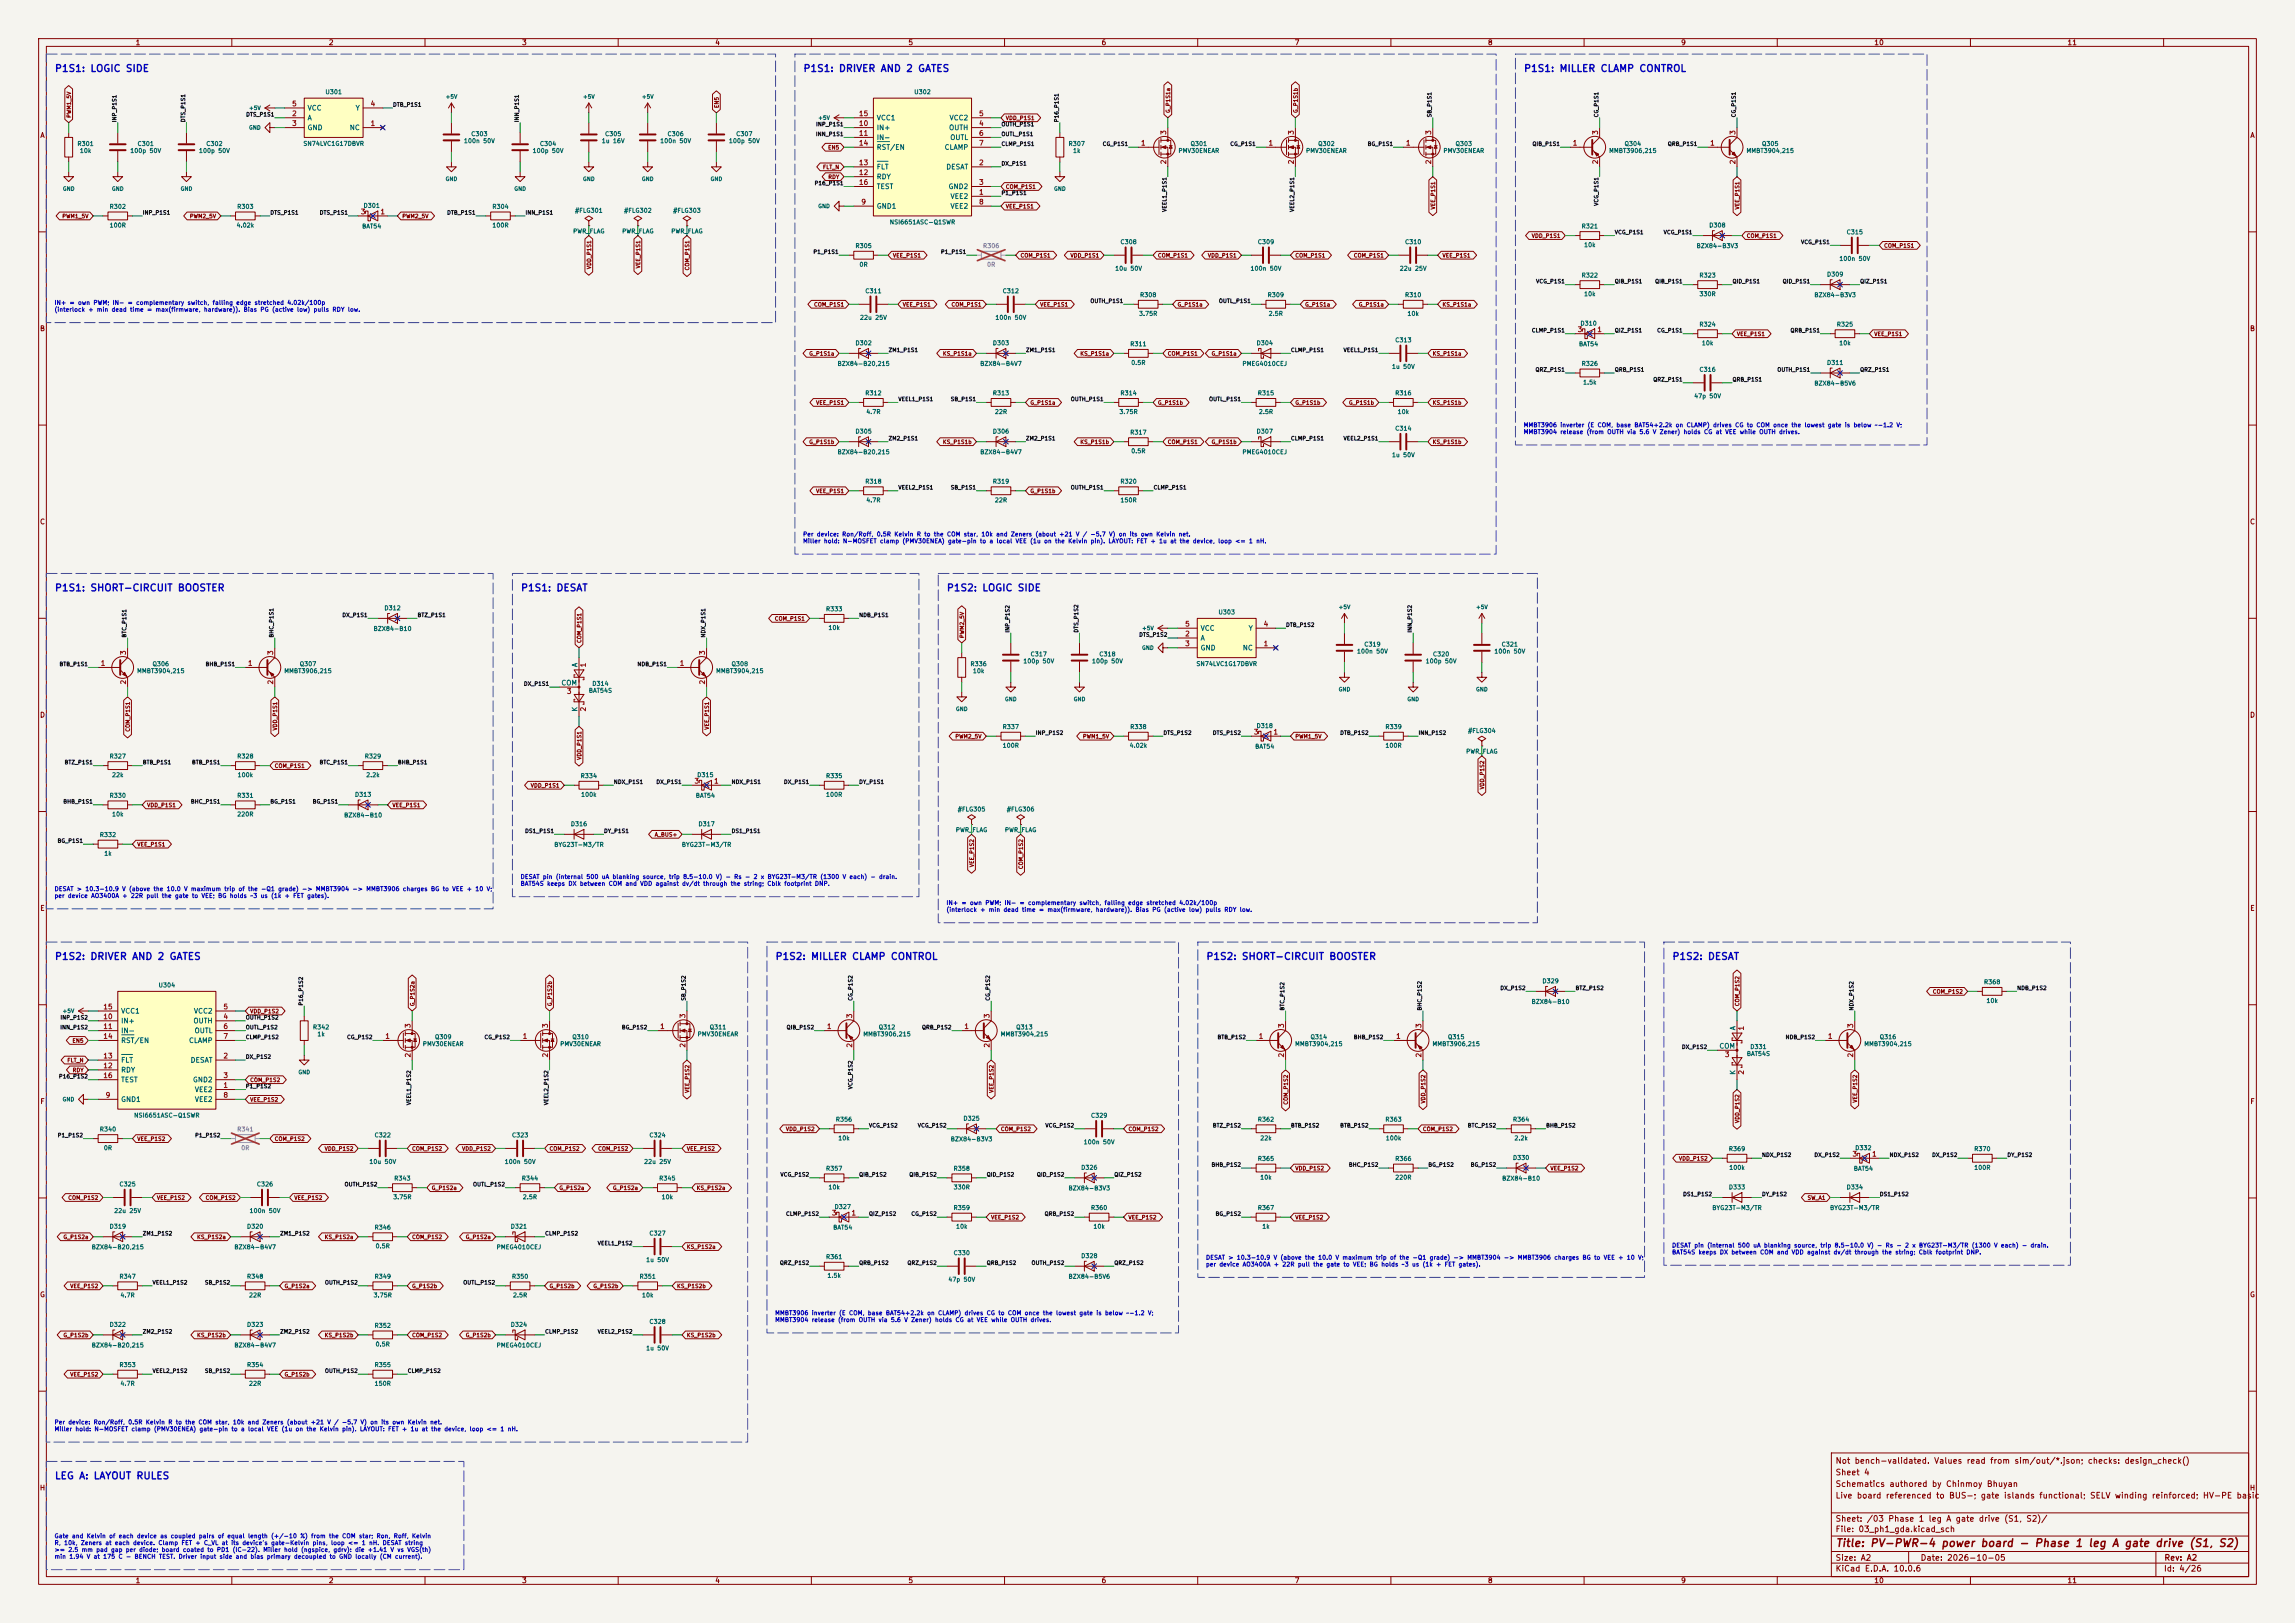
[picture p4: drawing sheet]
<svg xmlns="http://www.w3.org/2000/svg" width="594mm" height="420mm" viewBox="0 0 594 420" stroke-linecap="round" stroke-linejoin="round" font-family="sans-serif">
<defs><g id="words">
<text font-size="2" fill="#840000" x="475" y="400.8">Title: PV-PWR-4 power board - Phase 1 leg A gate drive (S1, S2)</text>
<g font-size="1.8" fill="#0000c2">
<text x="14.1" y="19.1">P1S1: LOGIC SIDE</text>
<text x="207.8" y="19.1">P1S1: DRIVER AND 2 GATES</text>
<text x="394.3" y="19.1">P1S1: MILLER CLAMP CONTROL</text>
<text x="14.1" y="153.5">P1S1: SHORT-CIRCUIT BOOSTER</text>
<text x="134.7" y="153.5">P1S1: DESAT</text>
<text x="244.9" y="153.5">P1S2: LOGIC SIDE</text>
<text x="14.1" y="248.8">P1S2: DRIVER AND 2 GATES</text>
<text x="200.6" y="248.8">P1S2: MILLER CLAMP CONTROL</text>
<text x="312.1" y="248.8">P1S2: SHORT-CIRCUIT BOOSTER</text>
<text x="432.7" y="248.8">P1S2: DESAT</text>
<text x="14.1" y="383.2">LEG A: LAYOUT RULES</text>
</g>
<g font-size="1.5" fill="#840000">
<text x="475" y="382.1">Sheet 4</text>
<text x="475" y="379.1">Not bench-validated. Values read from sim/out/*.json; checks: design_check()</text>
<text x="475" y="388.1">Live board referenced to BUS-; gate islands functional; SELV winding reinforced; HV-PE basic</text>
<text x="475" y="385.1">Schematics authored by Chinmoy Bhuyan</text>
<text x="475" y="394.1">Sheet: /03 Phase 1 leg A gate drive (S1, S2)/</text>
<text x="475" y="396.8">File: 03_ph1_gda.kicad_sch</text>
<text x="475" y="407">KiCad E.D.A. 10.0.6</text>
<text x="475" y="404.2">Size: A2</text>
<text x="497" y="404.2">Date: 2026-10-05</text>
<text x="560" y="407">Id: 4/26</text>
<text x="560.1" y="404.2">Rev: A2</text>
</g>
<g font-size="1.3" fill="#840000">
<text x="35" y="12">1</text>
<text x="85" y="12">2</text>
<text x="135" y="12">3</text>
<text x="185" y="12">4</text>
<text x="235" y="12">5</text>
<text x="285" y="12">6</text>
<text x="335" y="12">7</text>
<text x="385" y="12">8</text>
<text x="435" y="12">9</text>
<text x="485" y="12">10</text>
<text x="535" y="12">11</text>
<text x="10.3" y="36">A</text>
<text x="582.3" y="36">A</text>
<text x="10.2" y="86">B</text>
<text x="582.2" y="86">B</text>
<text x="10.2" y="136">C</text>
<text x="582.2" y="136">C</text>
<text x="10.2" y="186">D</text>
<text x="582.2" y="186">D</text>
<text x="10.3" y="236">E</text>
<text x="582.3" y="236">E</text>
<text x="10.3" y="286">F</text>
<text x="582.3" y="286">F</text>
<text x="10.2" y="336">G</text>
<text x="582.2" y="336">G</text>
<text x="10.2" y="386">H</text>
<text x="582.2" y="386">H</text>
<text x="35" y="410">1</text>
<text x="85" y="410">2</text>
<text x="135" y="410">3</text>
<text x="185" y="410">4</text>
<text x="235" y="410">5</text>
<text x="285" y="410">6</text>
<text x="335" y="410">7</text>
<text x="385" y="410">8</text>
<text x="435" y="410">9</text>
<text x="485" y="410">10</text>
<text x="535" y="410">11</text>
</g>
<g font-size="1.3" fill="#a90000">
<text x="75.5" y="27.8">5</text>
<text x="95.8" y="27.8">4</text>
<text x="75.5" y="30.3">2</text>
<text x="75.5" y="32.9">3</text>
<text x="95.8" y="32.9">1</text>
<text x="222.2" y="32.9">10</text>
<text x="222.2" y="35.4">11</text>
<text x="222.2" y="30.3">15</text>
<text x="253.3" y="32.9">4</text>
<text x="253.3" y="30.3">5</text>
<text x="253.3" y="35.4">6</text>
<text x="302.1" y="35" transform="rotate(-90 302.1 35)">3</text>
<text x="335.1" y="35" transform="rotate(-90 335.1 35)">3</text>
<text x="370.7" y="35" transform="rotate(-90 370.7 35)">3</text>
<text x="413.9" y="35" transform="rotate(-90 413.9 35)">3</text>
<text x="449.4" y="35" transform="rotate(-90 449.4 35)">3</text>
<text x="222.2" y="38">14</text>
<text x="253.3" y="38">7</text>
<text x="295.2" y="38">1</text>
<text x="328.2" y="38">1</text>
<text x="363.8" y="38">1</text>
<text x="406.9" y="38">1</text>
<text x="442.5" y="38">1</text>
<text x="222.2" y="45.6">12</text>
<text x="222.2" y="43">13</text>
<text x="253.3" y="43">2</text>
<text x="302.1" y="42.6" transform="rotate(-90 302.1 42.6)">2</text>
<text x="335.1" y="42.6" transform="rotate(-90 335.1 42.6)">2</text>
<text x="370.7" y="42.6" transform="rotate(-90 370.7 42.6)">2</text>
<text x="413.9" y="42.6" transform="rotate(-90 413.9 42.6)">2</text>
<text x="449.4" y="42.6" transform="rotate(-90 449.4 42.6)">2</text>
<text x="222.2" y="48.1">16</text>
<text x="222.8" y="53.2">9</text>
<text x="253.3" y="50.7">1</text>
<text x="253.3" y="48.1">3</text>
<text x="253.3" y="53.2">8</text>
<text x="93.2" y="55.7">3</text>
<text x="98.3" y="55.7">1</text>
<text x="408.2" y="86.2">3</text>
<text x="413.3" y="86.2">1</text>
<text x="306.6" y="165">2</text>
<text x="306.6" y="167.5">3</text>
<text x="306.6" y="162.4">5</text>
<text x="326.9" y="167.5">1</text>
<text x="326.9" y="162.4">4</text>
<text x="25.9" y="172.6">1</text>
<text x="32.9" y="169.6" transform="rotate(-90 32.9 169.6)">3</text>
<text x="64" y="172.6">1</text>
<text x="71" y="169.6" transform="rotate(-90 71 169.6)">3</text>
<text x="151.9" y="172.8" transform="rotate(-90 151.9 172.8)">1</text>
<text x="175.8" y="172.6">1</text>
<text x="182.7" y="169.6" transform="rotate(-90 182.7 169.6)">3</text>
<text x="32.9" y="177.3" transform="rotate(-90 32.9 177.3)">2</text>
<text x="71" y="177.3" transform="rotate(-90 71 177.3)">2</text>
<text x="146.6" y="179.9">3</text>
<text x="182.7" y="177.3" transform="rotate(-90 182.7 177.3)">2</text>
<text x="151.9" y="184.2" transform="rotate(-90 151.9 184.2)">2</text>
<text x="324.4" y="190.4">3</text>
<text x="329.5" y="190.4">1</text>
<text x="179.6" y="203.1">3</text>
<text x="184.7" y="203.1">1</text>
<text x="26.6" y="261.5">15</text>
<text x="57.7" y="261.5">5</text>
<text x="177.7" y="263.6" transform="rotate(-90 177.7 263.6)">3</text>
<text x="220.8" y="263.6" transform="rotate(-90 220.8 263.6)">3</text>
<text x="256.4" y="263.6" transform="rotate(-90 256.4 263.6)">3</text>
<text x="26.6" y="264">10</text>
<text x="26.6" y="266.6">11</text>
<text x="26.6" y="269.1">14</text>
<text x="57.7" y="264">4</text>
<text x="57.7" y="266.6">6</text>
<text x="57.7" y="269.1">7</text>
<text x="99.6" y="269.1">1</text>
<text x="106.5" y="266.2" transform="rotate(-90 106.5 266.2)">3</text>
<text x="135.2" y="269.1">1</text>
<text x="142.1" y="266.2" transform="rotate(-90 142.1 266.2)">3</text>
<text x="170.7" y="266.6">1</text>
<text x="213.9" y="266.6">1</text>
<text x="249.5" y="266.6">1</text>
<text x="325.7" y="269.1">1</text>
<text x="332.6" y="266.2" transform="rotate(-90 332.6 266.2)">3</text>
<text x="361.2" y="269.1">1</text>
<text x="368.2" y="266.2" transform="rotate(-90 368.2 266.2)">3</text>
<text x="451.6" y="266.8" transform="rotate(-90 451.6 266.8)">1</text>
<text x="473" y="269.1">1</text>
<text x="479.9" y="266.2" transform="rotate(-90 479.9 266.2)">3</text>
<text x="26.6" y="274.2">13</text>
<text x="57.7" y="274.2">2</text>
<text x="106.5" y="273.8" transform="rotate(-90 106.5 273.8)">2</text>
<text x="142.1" y="273.8" transform="rotate(-90 142.1 273.8)">2</text>
<text x="177.7" y="271.2" transform="rotate(-90 177.7 271.2)">2</text>
<text x="220.8" y="271.2" transform="rotate(-90 220.8 271.2)">2</text>
<text x="256.4" y="271.2" transform="rotate(-90 256.4 271.2)">2</text>
<text x="332.6" y="273.8" transform="rotate(-90 332.6 273.8)">2</text>
<text x="368.2" y="273.8" transform="rotate(-90 368.2 273.8)">2</text>
<text x="446.3" y="273.8">3</text>
<text x="479.9" y="273.8" transform="rotate(-90 479.9 273.8)">2</text>
<text x="26.6" y="276.7">12</text>
<text x="26.6" y="279.3">16</text>
<text x="57.7" y="281.8">1</text>
<text x="57.7" y="279.3">3</text>
<text x="451.6" y="278.2" transform="rotate(-90 451.6 278.2)">2</text>
<text x="27.2" y="284.3">9</text>
<text x="57.7" y="284.3">8</text>
<text x="479.3" y="299.6">3</text>
<text x="484.4" y="299.6">1</text>
<text x="215.2" y="314.8">3</text>
<text x="220.2" y="314.8">1</text>
</g>
<g font-size="1.3" fill="#006464">
<text x="79.5" y="28.9">VCC</text>
<text x="91.9" y="28.9">Y</text>
<text x="79.5" y="31.4">A</text>
<text x="79.5" y="34">GND</text>
<text x="90.4" y="34">NC</text>
<text x="226.8" y="34">IN+</text>
<text x="226.8" y="31.4">VCC1</text>
<text x="245.5" y="34">OUTH</text>
<text x="245.6" y="31.4">VCC2</text>
<text x="226.8" y="36.5">IN-</text>
<text x="226.8" y="39.1">RST/EN</text>
<text x="244.4" y="39.1">CLAMP</text>
<text x="245.8" y="36.5">OUTL</text>
<text x="226.8" y="46.7">RDY</text>
<text x="226.8" y="44.1">FLT</text>
<text x="244.8" y="44.1">DESAT</text>
<text x="226.8" y="49.2">TEST</text>
<text x="245.4" y="49.2">GND2</text>
<text x="245.9" y="51.8">VEE2</text>
<text x="226.8" y="54.3">GND1</text>
<text x="245.9" y="54.3">VEE2</text>
<text x="310.6" y="166.1">A</text>
<text x="310.6" y="163.5">VCC</text>
<text x="323" y="163.5">Y</text>
<text x="149.7" y="172.8" transform="rotate(-90 149.7 172.8)">A</text>
<text x="310.6" y="168.6">GND</text>
<text x="321.5" y="168.6">NC</text>
<text x="145.2" y="177.7">COM</text>
<text x="149.7" y="184.3" transform="rotate(-90 149.7 184.3)">K</text>
<text x="31.2" y="262.6">VCC1</text>
<text x="50.1" y="262.6">VCC2</text>
<text x="31.2" y="265.1">IN+</text>
<text x="31.2" y="267.7">IN-</text>
<text x="49.9" y="265.1">OUTH</text>
<text x="50.2" y="267.7">OUTL</text>
<text x="449.4" y="266.7" transform="rotate(-90 449.4 266.7)">A</text>
<text x="31.2" y="275.3">FLT</text>
<text x="31.2" y="270.2">RST/EN</text>
<text x="48.8" y="270.2">CLAMP</text>
<text x="49.2" y="275.3">DESAT</text>
<text x="444.9" y="271.6">COM</text>
<text x="31.2" y="277.8">RDY</text>
<text x="31.2" y="280.4">TEST</text>
<text x="49.8" y="280.4">GND2</text>
<text x="449.4" y="278.3" transform="rotate(-90 449.4 278.3)">K</text>
<text x="31.2" y="285.4">GND1</text>
<text x="50.3" y="282.9">VEE2</text>
<text x="50.3" y="285.4">VEE2</text>
</g>
<g font-size="1.1" fill="#006464">
<text x="84.1" y="24.6">U301</text>
<text x="236.5" y="24.6">U302</text>
<text x="121.8" y="35.5">C303</text>
<text x="156.5" y="35.5">C305</text>
<text x="172.6" y="35.5">C306</text>
<text x="190.4" y="35.5">C307</text>
<text x="19.9" y="38">R301</text>
<text x="20.5" y="39.8">10k</text>
<text x="33.6" y="39.8">100p 50V</text>
<text x="35.5" y="38">C301</text>
<text x="51.4" y="39.8">100p 50V</text>
<text x="53.3" y="38">C302</text>
<text x="78.4" y="38">SN74LVC1G17DBVR</text>
<text x="120" y="37.3">100n 50V</text>
<text x="137.7" y="39.8">100p 50V</text>
<text x="139.6" y="38">C304</text>
<text x="155.6" y="37.3">1u 16V</text>
<text x="170.8" y="37.3">100n 50V</text>
<text x="188.5" y="37.3">100p 50V</text>
<text x="276.5" y="38">R307</text>
<text x="277.6" y="39.8">1k</text>
<text x="304.9" y="39.8">PMV30ENEAR</text>
<text x="308" y="38">Q301</text>
<text x="337.9" y="39.8">PMV30ENEAR</text>
<text x="341" y="38">Q302</text>
<text x="373.5" y="39.8">PMV30ENEAR</text>
<text x="376.6" y="38">Q303</text>
<text x="416.3" y="39.8">MMBT3906,215</text>
<text x="420.4" y="38">Q304</text>
<text x="451.9" y="39.8">MMBT3904,215</text>
<text x="455.9" y="38">Q305</text>
<text x="28.2" y="54.3">R302</text>
<text x="28.2" y="59.1">100R</text>
<text x="61.1" y="59.1">4.02k</text>
<text x="61.3" y="54.3">R303</text>
<text x="93.6" y="59.4">BAT54</text>
<text x="94" y="54">D301</text>
<text x="127.3" y="54.3">R304</text>
<text x="127.3" y="59.1">100R</text>
<text x="148.7" y="55.3">#FLG301</text>
<text x="161.4" y="55.3">#FLG302</text>
<text x="174.1" y="55.3">#FLG303</text>
<text x="230.2" y="58.3">NSI6651ASC-Q1SWR</text>
<text x="409.2" y="59.4">R321</text>
<text x="442.3" y="59.1">D308</text>
<text x="148.2" y="60.7">PWR_FLAG</text>
<text x="160.9" y="60.7">PWR_FLAG</text>
<text x="173.6" y="60.7">PWR_FLAG</text>
<text x="221.3" y="64.5">R305</text>
<text x="289.9" y="63.4">C308</text>
<text x="325.4" y="63.4">C309</text>
<text x="363.5" y="63.4">C310</text>
<text x="409.9" y="64.2">10k</text>
<text x="439" y="64.5">BZX84-B3V3</text>
<text x="477.8" y="60.9">C315</text>
<text x="222.3" y="69.3">0R</text>
<text x="288.5" y="70.3">10u 50V</text>
<text x="323.5" y="70.3">100n 50V</text>
<text x="362.2" y="70.3">22u 25V</text>
<text x="472.7" y="71.8">D309</text>
<text x="475.9" y="67.8">100n 50V</text>
<text x="223.8" y="76.1">C311</text>
<text x="259.4" y="76.1">C312</text>
<text x="294.9" y="77.2">R308</text>
<text x="328" y="77.2">R309</text>
<text x="363.5" y="77.2">R310</text>
<text x="409.2" y="72.1">R322</text>
<text x="409.9" y="76.9">10k</text>
<text x="439.7" y="72.1">R323</text>
<text x="439.7" y="76.9">330R</text>
<text x="469.5" y="77.2">BZX84-B3V3</text>
<text x="222.5" y="83">22u 25V</text>
<text x="257.5" y="83">100n 50V</text>
<text x="294.7" y="82">3.75R</text>
<text x="328.2" y="82">2.5R</text>
<text x="364.2" y="82">10k</text>
<text x="221.3" y="89.6">D302</text>
<text x="256.8" y="89.6">D303</text>
<text x="292.4" y="89.9">R311</text>
<text x="325.1" y="89.6">D304</text>
<text x="361" y="88.8">C313</text>
<text x="408.6" y="89.9">BAT54</text>
<text x="408.9" y="84.5">D310</text>
<text x="439.7" y="84.8">R324</text>
<text x="440.4" y="89.6">10k</text>
<text x="475.3" y="84.8">R325</text>
<text x="475.9" y="89.6">10k</text>
<text x="216.7" y="94.9">BZX84-B20,215</text>
<text x="253.6" y="94.9">BZX84-B4V7</text>
<text x="292.7" y="94.7">0.5R</text>
<text x="321.4" y="94.9">PMEG4010CEJ</text>
<text x="360.2" y="95.7">1u 50V</text>
<text x="409.2" y="94.9">R326</text>
<text x="472.7" y="94.7">D311</text>
<text x="409.6" y="99.8">1.5k</text>
<text x="439.7" y="96.5">C316</text>
<text x="469.5" y="100">BZX84-B5V6</text>
<text x="223.8" y="102.6">R312</text>
<text x="224.1" y="107.4">4.7R</text>
<text x="256.8" y="102.6">R313</text>
<text x="257.4" y="107.4">22R</text>
<text x="289.6" y="107.4">3.75R</text>
<text x="289.9" y="102.6">R314</text>
<text x="325.4" y="102.6">R315</text>
<text x="325.7" y="107.4">2.5R</text>
<text x="361" y="102.6">R316</text>
<text x="361.6" y="107.4">10k</text>
<text x="438.4" y="103.3">47p 50V</text>
<text x="221.3" y="112.5">D305</text>
<text x="256.8" y="112.5">D306</text>
<text x="292.4" y="112.7">R317</text>
<text x="325.1" y="112.5">D307</text>
<text x="361" y="111.7">C314</text>
<text x="216.7" y="117.8">BZX84-B20,215</text>
<text x="253.6" y="117.8">BZX84-B4V7</text>
<text x="292.7" y="117.5">0.5R</text>
<text x="321.4" y="117.8">PMEG4010CEJ</text>
<text x="360.2" y="118.6">1u 50V</text>
<text x="223.8" y="125.4">R318</text>
<text x="256.8" y="125.4">R319</text>
<text x="289.9" y="125.4">R320</text>
<text x="224.1" y="130.2">4.7R</text>
<text x="257.4" y="130.2">22R</text>
<text x="289.9" y="130.2">150R</text>
<text x="99.4" y="158.2">D312</text>
<text x="213.7" y="158.4">R333</text>
<text x="315.2" y="159.3">U303</text>
<text x="96.6" y="163.5">BZX84-B10</text>
<text x="214.3" y="163.3">10k</text>
<text x="353" y="167.6">C319</text>
<text x="388.5" y="167.6">C321</text>
<text x="39.4" y="172.7">Q306</text>
<text x="77.5" y="172.7">Q307</text>
<text x="189.2" y="172.7">Q308</text>
<text x="251.1" y="172.7">R336</text>
<text x="264.7" y="171.9">100p 50V</text>
<text x="266.6" y="170.1">C317</text>
<text x="282.5" y="171.9">100p 50V</text>
<text x="284.4" y="170.1">C318</text>
<text x="309.5" y="172.6">SN74LVC1G17DBVR</text>
<text x="351.1" y="169.4">100n 50V</text>
<text x="368.9" y="171.9">100p 50V</text>
<text x="370.8" y="170.1">C320</text>
<text x="386.7" y="169.4">100n 50V</text>
<text x="35.3" y="174.5">MMBT3904,215</text>
<text x="73.4" y="174.5">MMBT3906,215</text>
<text x="152.3" y="179.5">BAT54S</text>
<text x="153.2" y="177.7">D314</text>
<text x="185.2" y="174.5">MMBT3904,215</text>
<text x="251.7" y="174.5">10k</text>
<text x="259.4" y="188.9">R337</text>
<text x="292.4" y="188.9">R338</text>
<text x="325.1" y="188.7">D318</text>
<text x="358.4" y="188.9">R339</text>
<text x="379.8" y="189.9">#FLG304</text>
<text x="28.2" y="196.5">R327</text>
<text x="61.3" y="196.5">R328</text>
<text x="94.3" y="196.5">R329</text>
<text x="259.4" y="193.7">100R</text>
<text x="292.3" y="193.7">4.02k</text>
<text x="324.7" y="194">BAT54</text>
<text x="358.4" y="193.7">100R</text>
<text x="379.3" y="195.3">PWR_FLAG</text>
<text x="28.9" y="201.4">22k</text>
<text x="61.4" y="201.4">100k</text>
<text x="94.7" y="201.4">2.2k</text>
<text x="150.2" y="201.6">R334</text>
<text x="180.3" y="201.4">D315</text>
<text x="213.7" y="201.6">R335</text>
<text x="28.2" y="206.7">R330</text>
<text x="61.3" y="206.7">R331</text>
<text x="91.7" y="206.4">D313</text>
<text x="150.3" y="206.4">100k</text>
<text x="180" y="206.7">BAT54</text>
<text x="213.7" y="206.4">100R</text>
<text x="28.9" y="211.5">10k</text>
<text x="61.3" y="211.5">220R</text>
<text x="88.9" y="211.8">BZX84-B10</text>
<text x="147.6" y="214.1">D316</text>
<text x="180.6" y="214.1">D317</text>
<text x="247.3" y="215.6">PWR_FLAG</text>
<text x="247.8" y="210.3">#FLG305</text>
<text x="260" y="215.6">PWR_FLAG</text>
<text x="260.5" y="210.3">#FLG306</text>
<text x="25.7" y="216.9">R332</text>
<text x="26.9" y="221.7">1k</text>
<text x="143.3" y="219.4">BYG23T-M3/TR</text>
<text x="176.4" y="219.4">BYG23T-M3/TR</text>
<text x="40.9" y="255.8">U304</text>
<text x="399.1" y="254.7">D329</text>
<text x="513.4" y="255">R368</text>
<text x="396.3" y="260">BZX84-B10</text>
<text x="514" y="259.8">10k</text>
<text x="80.9" y="266.6">R342</text>
<text x="82" y="268.4">1k</text>
<text x="112.4" y="269.2">Q309</text>
<text x="148" y="269.2">Q310</text>
<text x="180.4" y="268.4">PMV30ENEAR</text>
<text x="183.6" y="266.6">Q311</text>
<text x="223.3" y="268.4">MMBT3906,215</text>
<text x="227.3" y="266.6">Q312</text>
<text x="258.9" y="268.4">MMBT3904,215</text>
<text x="262.9" y="266.6">Q313</text>
<text x="339.1" y="269.2">Q314</text>
<text x="374.6" y="269.2">Q315</text>
<text x="486.4" y="269.2">Q316</text>
<text x="109.3" y="271">PMV30ENEAR</text>
<text x="144.9" y="271">PMV30ENEAR</text>
<text x="335.1" y="271">MMBT3904,215</text>
<text x="370.6" y="271">MMBT3906,215</text>
<text x="452" y="273.5">BAT54S</text>
<text x="452.9" y="271.7">D331</text>
<text x="482.4" y="271">MMBT3904,215</text>
<text x="25.7" y="293.1">R340</text>
<text x="34.6" y="289.5">NSI6651ASC-Q1SWR</text>
<text x="216.2" y="290.5">R356</text>
<text x="249.2" y="290.3">D325</text>
<text x="282.2" y="289.5">C329</text>
<text x="325.4" y="290.5">R362</text>
<text x="358.4" y="290.5">R363</text>
<text x="391.5" y="290.5">R364</text>
<text x="26.8" y="297.9">0R</text>
<text x="96.8" y="294.6">C322</text>
<text x="132.4" y="294.6">C323</text>
<text x="167.9" y="294.6">C324</text>
<text x="216.8" y="295.3">10k</text>
<text x="246" y="295.6">BZX84-B3V3</text>
<text x="280.4" y="296.4">100n 50V</text>
<text x="326.1" y="295.3">22k</text>
<text x="358.6" y="295.3">100k</text>
<text x="391.8" y="295.3">2.2k</text>
<text x="447.3" y="298.1">R369</text>
<text x="480.1" y="297.9">D332</text>
<text x="510.8" y="298.1">R370</text>
<text x="95.5" y="301.4">10u 50V</text>
<text x="101.9" y="305.8">R343</text>
<text x="130.5" y="301.4">100n 50V</text>
<text x="134.9" y="305.8">R344</text>
<text x="166.6" y="301.4">22u 25V</text>
<text x="170.5" y="305.8">R345</text>
<text x="213.7" y="303.2">R357</text>
<text x="246.7" y="303.2">R358</text>
<text x="279.7" y="303">D326</text>
<text x="325.4" y="300.7">R365</text>
<text x="326.1" y="305.5">10k</text>
<text x="361" y="300.7">R366</text>
<text x="361" y="305.5">220R</text>
<text x="388.7" y="305.8">BZX84-B10</text>
<text x="391.5" y="300.4">D330</text>
<text x="447.5" y="303">100k</text>
<text x="479.7" y="303.2">BAT54</text>
<text x="510.8" y="303">100R</text>
<text x="30.8" y="307.3">C325</text>
<text x="66.3" y="307.3">C326</text>
<text x="101.6" y="310.6">3.75R</text>
<text x="135.2" y="310.6">2.5R</text>
<text x="171.1" y="310.6">10k</text>
<text x="214.3" y="308">10k</text>
<text x="246.7" y="308">330R</text>
<text x="276.4" y="308.3">BZX84-B3V3</text>
<text x="447.3" y="308">D333</text>
<text x="477.8" y="308">D334</text>
<text x="29.4" y="314.1">22u 25V</text>
<text x="64.5" y="314.1">100n 50V</text>
<text x="215.9" y="313.1">D327</text>
<text x="246.7" y="313.4">R359</text>
<text x="282.2" y="313.4">R360</text>
<text x="325.4" y="313.4">R367</text>
<text x="443.1" y="313.4">BYG23T-M3/TR</text>
<text x="473.5" y="313.4">BYG23T-M3/TR</text>
<text x="23.6" y="323.5">BZX84-B20,215</text>
<text x="28.2" y="318.2">D319</text>
<text x="60.5" y="323.5">BZX84-B4V7</text>
<text x="63.8" y="318.2">D320</text>
<text x="96.8" y="318.5">R346</text>
<text x="97.1" y="323.3">0.5R</text>
<text x="128.4" y="323.5">PMEG4010CEJ</text>
<text x="132.1" y="318.2">D321</text>
<text x="167.9" y="320">C327</text>
<text x="215.5" y="318.5">BAT54</text>
<text x="247.3" y="318.2">10k</text>
<text x="282.9" y="318.2">10k</text>
<text x="326.6" y="318.2">1k</text>
<text x="167.1" y="326.8">1u 50V</text>
<text x="213.7" y="326.1">R361</text>
<text x="246.7" y="325.1">C330</text>
<text x="279.7" y="325.8">D328</text>
<text x="30.8" y="331.2">R347</text>
<text x="31.1" y="336">4.7R</text>
<text x="63.8" y="331.2">R348</text>
<text x="64.3" y="336">22R</text>
<text x="96.6" y="336">3.75R</text>
<text x="96.8" y="331.2">R349</text>
<text x="132.4" y="331.2">R350</text>
<text x="132.7" y="336">2.5R</text>
<text x="165.4" y="331.2">R351</text>
<text x="166" y="336">10k</text>
<text x="214" y="330.9">1.5k</text>
<text x="245.3" y="331.9">47p 50V</text>
<text x="276.4" y="331.2">BZX84-B5V6</text>
<text x="28.2" y="343.6">D322</text>
<text x="63.8" y="343.6">D323</text>
<text x="96.8" y="343.9">R352</text>
<text x="132.1" y="343.6">D324</text>
<text x="167.9" y="342.8">C328</text>
<text x="23.6" y="348.9">BZX84-B20,215</text>
<text x="60.5" y="348.9">BZX84-B4V7</text>
<text x="97.1" y="348.7">0.5R</text>
<text x="128.4" y="348.9">PMEG4010CEJ</text>
<text x="167.1" y="349.7">1u 50V</text>
<text x="30.8" y="354">R353</text>
<text x="31.1" y="358.8">4.7R</text>
<text x="63.8" y="354">R354</text>
<text x="64.3" y="358.8">22R</text>
<text x="96.8" y="354">R355</text>
<text x="96.8" y="358.8">150R</text>
</g>
<g font-size="1.1" fill="#939391">
<text x="254.3" y="64.5">R306</text>
<text x="255.4" y="69.3">0R</text>
<text x="61.3" y="293.1">R341</text>
<text x="62.3" y="297.9">0R</text>
</g>
<g font-size="1.1" fill="#0000c2">
<text x="14" y="79.1">IN+ = own PWM; IN- = complementary switch, falling edge stretched 4.02k/100p</text>
<text x="14" y="80.9">(interlock + min dead time = max(firmware, hardware)). Bias PG (active low) pulls RDY low.</text>
<text x="394.2" y="110.8">MMBT3906 inverter (E COM, base BAT54+2.2k on CLAMP) drives CG to COM once the lowest gate is below ~-1.2 V;</text>
<text x="394.2" y="112.6">MMBT3904 release (from OUTH via 5.6 V Zener) holds CG at VEE while OUTH drives.</text>
<text x="207.7" y="139.1">Per device: Ron/Roff, 0.5R Kelvin R to the COM star, 10k and Zeners (about +21 V / -5.7 V) on its own Kelvin net.</text>
<text x="207.7" y="140.8">Miller hold: N-MOSFET clamp (PMV30ENEA) gate-pin to a local VEE (1u on the Kelvin pin). LAYOUT: FET + 1u at the device, loop &lt;= 1 nH.</text>
<text x="134.6" y="227.7">DESAT pin (internal 500 uA blanking source, trip 8.5-10.0 V) - Rs - 2 x BYG23T-M3/TR (1300 V each) - drain.</text>
<text x="14" y="230.9">DESAT &gt; 10.3-10.9 V (above the 10.0 V maximum trip of the -Q1 grade) -&gt; MMBT3904 -&gt; MMBT3906 charges BG to VEE + 10 V;</text>
<text x="14" y="232.6">per device AO3400A + 22R pull the gate to VEE; BG holds ~3 us (1k + FET gates).</text>
<text x="134.6" y="229.5">BAT54S keeps DX between COM and VDD against dv/dt through the string; Cblk footprint DNP.</text>
<text x="244.8" y="234.4">IN+ = own PWM; IN- = complementary switch, falling edge stretched 4.02k/100p</text>
<text x="244.8" y="236.2">(interlock + min dead time = max(firmware, hardware)). Bias PG (active low) pulls RDY low.</text>
<text x="432.6" y="323.1">DESAT pin (internal 500 uA blanking source, trip 8.5-10.0 V) - Rs - 2 x BYG23T-M3/TR (1300 V each) - drain.</text>
<text x="312" y="326.2">DESAT &gt; 10.3-10.9 V (above the 10.0 V maximum trip of the -Q1 grade) -&gt; MMBT3904 -&gt; MMBT3906 charges BG to VEE + 10 V;</text>
<text x="312" y="328">per device AO3400A + 22R pull the gate to VEE; BG holds ~3 us (1k + FET gates).</text>
<text x="432.6" y="324.9">BAT54S keeps DX between COM and VDD against dv/dt through the string; Cblk footprint DNP.</text>
<text x="200.5" y="340.6">MMBT3906 inverter (E COM, base BAT54+2.2k on CLAMP) drives CG to COM once the lowest gate is below ~-1.2 V;</text>
<text x="200.5" y="342.4">MMBT3904 release (from OUTH via 5.6 V Zener) holds CG at VEE while OUTH drives.</text>
<text x="14" y="368.8">Per device: Ron/Roff, 0.5R Kelvin R to the COM star, 10k and Zeners (about +21 V / -5.7 V) on its own Kelvin net.</text>
<text x="14" y="370.6">Miller hold: N-MOSFET clamp (PMV30ENEA) gate-pin to a local VEE (1u on the Kelvin pin). LAYOUT: FET + 1u at the device, loop &lt;= 1 nH.</text>
<text x="14" y="398.3">Gate and Kelvin of each device as coupled pairs of equal length (+/-10 %) from the COM star; Ron, Roff, Kelvin</text>
<text x="14" y="400.1">R, 10k, Zeners at each device. Clamp FET + C_VL at its device's gate-Kelvin pins, loop &lt;= 1 nH. DESAT string</text>
<text x="14" y="401.8">&gt;= 2.5 mm pad gap per diode; board coated to PD1 (IC-22). Miller hold (ngspice, gdrv): die +1.41 V vs VGS(th)</text>
<text x="14" y="403.6">min 1.94 V at 175 C - BENCH TEST. Driver input side and bias primary decoupled to GND locally (CM current).</text>
</g>
<g font-size="1" fill="#006464">
<text x="64.3" y="28.7">+5V</text>
<text x="115.2" y="25.8">+5V</text>
<text x="150.8" y="25.8">+5V</text>
<text x="166" y="25.8">+5V</text>
<text x="64.3" y="33.8">GND</text>
<text x="211.7" y="31.2">+5V</text>
<text x="115.2" y="47.1">GND</text>
<text x="150.8" y="47.1">GND</text>
<text x="166" y="47.1">GND</text>
<text x="183.8" y="47.1">GND</text>
<text x="16.2" y="49.6">GND</text>
<text x="28.9" y="49.6">GND</text>
<text x="46.6" y="49.6">GND</text>
<text x="133" y="49.6">GND</text>
<text x="272.7" y="49.6">GND</text>
<text x="211.7" y="54.1">GND</text>
<text x="346.4" y="157.8">+5V</text>
<text x="381.9" y="157.8">+5V</text>
<text x="295.5" y="163.3">+5V</text>
<text x="295.5" y="168.4">GND</text>
<text x="346.4" y="179.1">GND</text>
<text x="381.9" y="179.1">GND</text>
<text x="247.3" y="184.2">GND</text>
<text x="260" y="181.7">GND</text>
<text x="277.8" y="181.7">GND</text>
<text x="364.1" y="181.7">GND</text>
<text x="16.1" y="262.4">+5V</text>
<text x="77.1" y="278.2">GND</text>
<text x="16.1" y="285.2">GND</text>
</g>
<g font-size="1" fill="#0f0f0f">
<text x="101.6" y="27.8">DTB_P1S1</text>
<text x="30.4" y="31.7" transform="rotate(-90 30.4 31.7)">INP_P1S1</text>
<text x="48.2" y="31.7" transform="rotate(-90 48.2 31.7)">DTS_P1S1</text>
<text x="63.6" y="30.4">DTS_P1S1</text>
<text x="134.5" y="31.7" transform="rotate(-90 134.5 31.7)">INN_P1S1</text>
<text x="211" y="35.5">INN_P1S1</text>
<text x="211.1" y="32.9">INP_P1S1</text>
<text x="259.1" y="35.5">OUTL_P1S1</text>
<text x="259.1" y="32.9">OUTH_P1S1</text>
<text x="274.2" y="31.7" transform="rotate(-90 274.2 31.7)">P16_P1S1</text>
<text x="370.7" y="30.5" transform="rotate(-90 370.7 30.5)">SB_P1S1</text>
<text x="413.9" y="30.5" transform="rotate(-90 413.9 30.5)">CG_P1S1</text>
<text x="449.5" y="30.5" transform="rotate(-90 449.5 30.5)">CG_P1S1</text>
<text x="259.1" y="38">CLMP_P1S1</text>
<text x="285.3" y="38">CG_P1S1</text>
<text x="318.3" y="38">CG_P1S1</text>
<text x="353.9" y="38">BG_P1S1</text>
<text x="396.5" y="38">QIB_P1S1</text>
<text x="431.6" y="38">QRB_P1S1</text>
<text x="259.1" y="43.1">DX_P1S1</text>
<text x="210.7" y="48.2">P16_P1S1</text>
<text x="259.1" y="50.7">P1_P1S1</text>
<text x="413.9" y="53.4" transform="rotate(-90 413.9 53.4)">VCG_P1S1</text>
<text x="36.8" y="55.8">INP_P1S1</text>
<text x="69.9" y="55.8">DTS_P1S1</text>
<text x="82.6" y="55.8">DTS_P1S1</text>
<text x="115.6" y="55.8">DTB_P1S1</text>
<text x="135.9" y="55.8">INN_P1S1</text>
<text x="302.2" y="55" transform="rotate(-90 302.2 55)">VEEL1_P1S1</text>
<text x="335.2" y="55" transform="rotate(-90 335.2 55)">VEEL2_P1S1</text>
<text x="210.4" y="65.9">P1_P1S1</text>
<text x="243.4" y="65.9">P1_P1S1</text>
<text x="417.8" y="60.9">VCG_P1S1</text>
<text x="430.5" y="60.9">VCG_P1S1</text>
<text x="466" y="63.4">VCG_P1S1</text>
<text x="397.5" y="73.6">VCG_P1S1</text>
<text x="417.8" y="73.6">QIB_P1S1</text>
<text x="428.3" y="73.6">QIB_P1S1</text>
<text x="448.3" y="73.6">QID_P1S1</text>
<text x="461.3" y="73.6">QID_P1S1</text>
<text x="481.3" y="73.6">QIZ_P1S1</text>
<text x="282.1" y="78.6">OUTH_P1S1</text>
<text x="315.4" y="78.6">OUTL_P1S1</text>
<text x="396.4" y="86.3">CLMP_P1S1</text>
<text x="417.8" y="86.3">QIZ_P1S1</text>
<text x="428.8" y="86.3">CG_P1S1</text>
<text x="463.3" y="86.3">QRB_P1S1</text>
<text x="229.9" y="91.3">ZM1_P1S1</text>
<text x="265.4" y="91.3">ZM1_P1S1</text>
<text x="334" y="91.3">CLMP_P1S1</text>
<text x="347.6" y="91.3">VEEL1_P1S1</text>
<text x="397.3" y="96.4">QRZ_P1S1</text>
<text x="417.8" y="96.4">QRB_P1S1</text>
<text x="427.8" y="99">QRZ_P1S1</text>
<text x="448.3" y="99">QRB_P1S1</text>
<text x="459.9" y="96.4">OUTH_P1S1</text>
<text x="481.3" y="96.4">QRZ_P1S1</text>
<text x="232.4" y="104">VEEL1_P1S1</text>
<text x="246" y="104">SB_P1S1</text>
<text x="277" y="104">OUTH_P1S1</text>
<text x="312.8" y="104">OUTL_P1S1</text>
<text x="229.9" y="114.2">ZM2_P1S1</text>
<text x="265.4" y="114.2">ZM2_P1S1</text>
<text x="334" y="114.2">CLMP_P1S1</text>
<text x="347.6" y="114.2">VEEL2_P1S1</text>
<text x="232.4" y="126.9">VEEL2_P1S1</text>
<text x="246" y="126.9">SB_P1S1</text>
<text x="277" y="126.9">OUTH_P1S1</text>
<text x="298.5" y="126.9">CLMP_P1S1</text>
<text x="88.5" y="159.9">DX_P1S1</text>
<text x="108" y="159.9">BTZ_P1S1</text>
<text x="222.3" y="159.9">NDB_P1S1</text>
<text x="32.9" y="165.1" transform="rotate(-90 32.9 165.1)">BTC_P1S1</text>
<text x="71" y="165.1" transform="rotate(-90 71 165.1)">BHC_P1S1</text>
<text x="182.8" y="165.1" transform="rotate(-90 182.8 165.1)">NDX_P1S1</text>
<text x="261.5" y="163.8" transform="rotate(-90 261.5 163.8)">INP_P1S2</text>
<text x="279.3" y="163.8" transform="rotate(-90 279.3 163.8)">DTS_P1S2</text>
<text x="294.7" y="165">DTS_P1S2</text>
<text x="332.7" y="162.5">DTB_P1S2</text>
<text x="365.7" y="163.8" transform="rotate(-90 365.7 163.8)">INN_P1S2</text>
<text x="15.3" y="172.6">BTB_P1S1</text>
<text x="53.1" y="172.6">BHB_P1S1</text>
<text x="164.9" y="172.6">NDB_P1S1</text>
<text x="135.5" y="177.7">DX_P1S1</text>
<text x="268" y="190.4">INP_P1S2</text>
<text x="301" y="190.4">DTS_P1S2</text>
<text x="313.8" y="190.4">DTS_P1S2</text>
<text x="346.7" y="190.4">DTB_P1S2</text>
<text x="367" y="190.4">INN_P1S2</text>
<text x="16.6" y="198">BTZ_P1S1</text>
<text x="36.8" y="198">BTB_P1S1</text>
<text x="49.6" y="198">BTB_P1S1</text>
<text x="82.6" y="198">BTC_P1S1</text>
<text x="102.9" y="198">BHB_P1S1</text>
<text x="158.8" y="203.1">NDX_P1S1</text>
<text x="169.8" y="203.1">DX_P1S1</text>
<text x="189.2" y="203.1">NDX_P1S1</text>
<text x="202.8" y="203.1">DX_P1S1</text>
<text x="222.3" y="203.1">DY_P1S1</text>
<text x="16.3" y="208.2">BHB_P1S1</text>
<text x="49.3" y="208.2">BHC_P1S1</text>
<text x="69.9" y="208.2">BG_P1S1</text>
<text x="80.8" y="208.2">BG_P1S1</text>
<text x="135.8" y="215.8">DS1_P1S1</text>
<text x="156.2" y="215.8">DY_P1S1</text>
<text x="189.2" y="215.8">DS1_P1S1</text>
<text x="14.8" y="218.3">BG_P1S1</text>
<text x="388.2" y="256.4">DX_P1S2</text>
<text x="407.7" y="256.4">BTZ_P1S2</text>
<text x="522" y="256.4">NDB_P1S2</text>
<text x="78.6" y="260.3" transform="rotate(-90 78.6 260.3)">P16_P1S2</text>
<text x="177.7" y="259.1" transform="rotate(-90 177.7 259.1)">SB_P1S2</text>
<text x="220.9" y="259.1" transform="rotate(-90 220.9 259.1)">CG_P1S2</text>
<text x="256.4" y="259.1" transform="rotate(-90 256.4 259.1)">CG_P1S2</text>
<text x="332.6" y="261.6" transform="rotate(-90 332.6 261.6)">BTC_P1S2</text>
<text x="368.2" y="261.6" transform="rotate(-90 368.2 261.6)">BHC_P1S2</text>
<text x="480" y="261.6" transform="rotate(-90 480 261.6)">NDX_P1S2</text>
<text x="15.5" y="266.6">INN_P1S2</text>
<text x="15.5" y="264.1">INP_P1S2</text>
<text x="63.5" y="266.6">OUTL_P1S2</text>
<text x="63.5" y="264.1">OUTH_P1S2</text>
<text x="63.5" y="269.1">CLMP_P1S2</text>
<text x="89.7" y="269.1">CG_P1S2</text>
<text x="125.3" y="269.1">CG_P1S2</text>
<text x="160.8" y="266.6">BG_P1S2</text>
<text x="203.5" y="266.6">QIB_P1S2</text>
<text x="238.5" y="266.6">QRB_P1S2</text>
<text x="315" y="269.1">BTB_P1S2</text>
<text x="350.3" y="269.1">BHB_P1S2</text>
<text x="462" y="269.1">NDB_P1S2</text>
<text x="63.5" y="274.2">DX_P1S2</text>
<text x="435.2" y="271.7">DX_P1S2</text>
<text x="15.1" y="279.3">P16_P1S2</text>
<text x="63.5" y="281.8">P1_P1S2</text>
<text x="220.9" y="282" transform="rotate(-90 220.9 282)">VCG_P1S2</text>
<text x="106.6" y="286.1" transform="rotate(-90 106.6 286.1)">VEEL1_P1S2</text>
<text x="142.1" y="286.1" transform="rotate(-90 142.1 286.1)">VEEL2_P1S2</text>
<text x="224.8" y="292">VCG_P1S2</text>
<text x="237.4" y="292">VCG_P1S2</text>
<text x="270.5" y="292">VCG_P1S2</text>
<text x="313.8" y="292">BTZ_P1S2</text>
<text x="334" y="292">BTB_P1S2</text>
<text x="346.7" y="292">BTB_P1S2</text>
<text x="379.8" y="292">BTC_P1S2</text>
<text x="400.1" y="292">BHB_P1S2</text>
<text x="14.8" y="294.5">P1_P1S2</text>
<text x="50.4" y="294.5">P1_P1S2</text>
<text x="455.9" y="299.6">NDX_P1S2</text>
<text x="469.5" y="299.6">DX_P1S2</text>
<text x="489" y="299.6">NDX_P1S2</text>
<text x="500" y="299.6">DX_P1S2</text>
<text x="519.4" y="299.6">DY_P1S2</text>
<text x="201.9" y="304.7">VCG_P1S2</text>
<text x="222.3" y="304.7">QIB_P1S2</text>
<text x="235.2" y="304.7">QIB_P1S2</text>
<text x="255.3" y="304.7">QID_P1S2</text>
<text x="268.2" y="304.7">QID_P1S2</text>
<text x="288.3" y="304.7">QIZ_P1S2</text>
<text x="313.4" y="302.2">BHB_P1S2</text>
<text x="349" y="302.2">BHC_P1S2</text>
<text x="369.6" y="302.2">BG_P1S2</text>
<text x="380.5" y="302.2">BG_P1S2</text>
<text x="89.1" y="307.2">OUTH_P1S2</text>
<text x="122.3" y="307.2">OUTL_P1S2</text>
<text x="435.5" y="309.8">DS1_P1S2</text>
<text x="455.9" y="309.8">DY_P1S2</text>
<text x="486.4" y="309.8">DS1_P1S2</text>
<text x="203.3" y="314.9">CLMP_P1S2</text>
<text x="224.8" y="314.9">QIZ_P1S2</text>
<text x="235.8" y="314.9">CG_P1S2</text>
<text x="270.3" y="314.9">QRB_P1S2</text>
<text x="314.5" y="314.9">BG_P1S2</text>
<text x="36.8" y="319.9">ZM1_P1S2</text>
<text x="72.4" y="319.9">ZM1_P1S2</text>
<text x="141" y="319.9">CLMP_P1S2</text>
<text x="154.6" y="322.5">VEEL1_P1S2</text>
<text x="201.7" y="327.6">QRZ_P1S2</text>
<text x="222.3" y="327.6">QRB_P1S2</text>
<text x="234.8" y="327.6">QRZ_P1S2</text>
<text x="255.3" y="327.6">QRB_P1S2</text>
<text x="266.9" y="327.6">OUTH_P1S2</text>
<text x="288.3" y="327.6">QRZ_P1S2</text>
<text x="39.4" y="332.6">VEEL1_P1S2</text>
<text x="52.9" y="332.6">SB_P1S2</text>
<text x="84" y="332.6">OUTH_P1S2</text>
<text x="119.8" y="332.6">OUTL_P1S2</text>
<text x="36.8" y="345.3">ZM2_P1S2</text>
<text x="72.4" y="345.3">ZM2_P1S2</text>
<text x="141" y="345.3">CLMP_P1S2</text>
<text x="154.6" y="345.3">VEEL2_P1S2</text>
<text x="39.4" y="355.5">VEEL2_P1S2</text>
<text x="52.9" y="355.5">SB_P1S2</text>
<text x="84" y="355.5">OUTH_P1S2</text>
<text x="105.4" y="355.5">CLMP_P1S2</text>
</g>
<g font-size="1" fill="#840000">
<text x="186.2" y="28.1" transform="rotate(-90 186.2 28.1)">EN5</text>
<text x="303.1" y="29.4" transform="rotate(-90 303.1 29.4)">G_P1S1a</text>
<text x="336.1" y="29.4" transform="rotate(-90 336.1 29.4)">G_P1S1b</text>
<text x="18.6" y="30.6" transform="rotate(-90 18.6 30.6)">PWM1_5V</text>
<text x="260.2" y="31.3">VDD_P1S1</text>
<text x="214.2" y="38.9">EN5</text>
<text x="212.9" y="44">FLT_N</text>
<text x="214.3" y="46.5">RDY</text>
<text x="260.2" y="49.1">COM_P1S1</text>
<text x="16" y="56.7">PWM1_5V</text>
<text x="49" y="56.7">PWM2_5V</text>
<text x="104" y="56.7">PWM2_5V</text>
<text x="260.2" y="54.2">VEE_P1S1</text>
<text x="371.7" y="54.3" transform="rotate(-90 371.7 54.3)">VEE_P1S1</text>
<text x="450.4" y="54.3" transform="rotate(-90 450.4 54.3)">VEE_P1S1</text>
<text x="396.3" y="61.8">VDD_P1S1</text>
<text x="452" y="61.8">COM_P1S1</text>
<text x="487.5" y="64.3">COM_P1S1</text>
<text x="153.2" y="69.8" transform="rotate(-90 153.2 69.8)">VDD_P1S1</text>
<text x="165.9" y="69.6" transform="rotate(-90 165.9 69.6)">VEE_P1S1</text>
<text x="178.6" y="70.1" transform="rotate(-90 178.6 70.1)">COM_P1S1</text>
<text x="231" y="66.9">VEE_P1S1</text>
<text x="264" y="66.9">COM_P1S1</text>
<text x="276.9" y="66.9">VDD_P1S1</text>
<text x="299.6" y="66.9">COM_P1S1</text>
<text x="312.5" y="66.9">VDD_P1S1</text>
<text x="335.1" y="66.9">COM_P1S1</text>
<text x="350.3" y="66.9">COM_P1S1</text>
<text x="373.2" y="66.9">VEE_P1S1</text>
<text x="210.6" y="79.6">COM_P1S1</text>
<text x="233.5" y="79.6">VEE_P1S1</text>
<text x="246.1" y="79.6">COM_P1S1</text>
<text x="269.1" y="79.6">VEE_P1S1</text>
<text x="304.7" y="79.6">G_P1S1a</text>
<text x="337.7" y="79.6">G_P1S1a</text>
<text x="351.6" y="79.6">G_P1S1a</text>
<text x="373.2" y="79.6">KS_P1S1a</text>
<text x="449.4" y="87.2">VEE_P1S1</text>
<text x="485" y="87.2">VEE_P1S1</text>
<text x="209.3" y="92.3">G_P1S1a</text>
<text x="243.9" y="92.3">KS_P1S1a</text>
<text x="279.5" y="92.3">KS_P1S1a</text>
<text x="302.1" y="92.3">COM_P1S1</text>
<text x="313.5" y="92.3">G_P1S1a</text>
<text x="370.7" y="92.3">KS_P1S1a</text>
<text x="211.1" y="105">VEE_P1S1</text>
<text x="266.6" y="105">G_P1S1a</text>
<text x="299.6" y="105">G_P1S1b</text>
<text x="335.1" y="105">G_P1S1b</text>
<text x="349" y="105">G_P1S1b</text>
<text x="370.7" y="105">KS_P1S1b</text>
<text x="209.3" y="115.1">G_P1S1b</text>
<text x="243.9" y="115.1">KS_P1S1b</text>
<text x="279.5" y="115.1">KS_P1S1b</text>
<text x="302.1" y="115.1">COM_P1S1</text>
<text x="313.5" y="115.1">G_P1S1b</text>
<text x="370.7" y="115.1">KS_P1S1b</text>
<text x="211.1" y="127.8">VEE_P1S1</text>
<text x="266.6" y="127.8">G_P1S1b</text>
<text x="200.4" y="160.8">COM_P1S1</text>
<text x="150.7" y="166.5" transform="rotate(-90 150.7 166.5)">COM_P1S1</text>
<text x="249.7" y="165.2" transform="rotate(-90 249.7 165.2)">PWM2_5V</text>
<text x="33.8" y="189.5" transform="rotate(-90 33.8 189.5)">COM_P1S1</text>
<text x="71.9" y="189.1" transform="rotate(-90 71.9 189.1)">VDD_P1S1</text>
<text x="183.7" y="189" transform="rotate(-90 183.7 189)">VEE_P1S1</text>
<text x="247.1" y="191.3">PWM2_5V</text>
<text x="280.2" y="191.3">PWM1_5V</text>
<text x="335.1" y="191.3">PWM1_5V</text>
<text x="150.7" y="196.8" transform="rotate(-90 150.7 196.8)">VDD_P1S1</text>
<text x="71" y="198.9">COM_P1S1</text>
<text x="38" y="209.1">VDD_P1S1</text>
<text x="101.5" y="209.1">VEE_P1S1</text>
<text x="137.2" y="204">VDD_P1S1</text>
<text x="384.4" y="204.4" transform="rotate(-90 384.4 204.4)">VDD_P1S2</text>
<text x="35.4" y="219.3">VEE_P1S1</text>
<text x="169.3" y="216.7">A_BUS+</text>
<text x="252.3" y="224.5" transform="rotate(-90 252.3 224.5)">VEE_P1S2</text>
<text x="265" y="225" transform="rotate(-90 265 225)">COM_P1S2</text>
<text x="500.1" y="257.4">COM_P1S2</text>
<text x="64.6" y="262.4">VDD_P1S2</text>
<text x="107.5" y="260.5" transform="rotate(-90 107.5 260.5)">G_P1S2a</text>
<text x="143.1" y="260.5" transform="rotate(-90 143.1 260.5)">G_P1S2b</text>
<text x="450.4" y="260.5" transform="rotate(-90 450.4 260.5)">COM_P1S2</text>
<text x="17.3" y="275.1">FLT_N</text>
<text x="18.6" y="270.1">EN5</text>
<text x="18.7" y="277.7">RDY</text>
<text x="64.6" y="280.2">COM_P1S2</text>
<text x="64.6" y="285.3">VEE_P1S2</text>
<text x="178.6" y="282.9" transform="rotate(-90 178.6 282.9)">VEE_P1S2</text>
<text x="257.4" y="282.9" transform="rotate(-90 257.4 282.9)">VEE_P1S2</text>
<text x="333.6" y="286" transform="rotate(-90 333.6 286)">COM_P1S2</text>
<text x="369.1" y="285.7" transform="rotate(-90 369.1 285.7)">VDD_P1S2</text>
<text x="480.9" y="285.5" transform="rotate(-90 480.9 285.5)">VEE_P1S2</text>
<text x="203.3" y="292.9">VDD_P1S2</text>
<text x="258.9" y="292.9">COM_P1S2</text>
<text x="292" y="292.9">COM_P1S2</text>
<text x="368.2" y="292.9">COM_P1S2</text>
<text x="450.4" y="290.7" transform="rotate(-90 450.4 290.7)">VDD_P1S2</text>
<text x="35.4" y="295.5">VEE_P1S2</text>
<text x="71" y="295.5">COM_P1S2</text>
<text x="83.9" y="298">VDD_P1S2</text>
<text x="106.5" y="298">COM_P1S2</text>
<text x="119.5" y="298">VDD_P1S2</text>
<text x="142.1" y="298">COM_P1S2</text>
<text x="154.7" y="298">COM_P1S2</text>
<text x="177.7" y="298">VEE_P1S2</text>
<text x="335.1" y="303.1">VDD_P1S2</text>
<text x="401.2" y="303.1">VEE_P1S2</text>
<text x="434.4" y="300.5">VDD_P1S2</text>
<text x="17.5" y="310.7">COM_P1S2</text>
<text x="40.5" y="310.7">VEE_P1S2</text>
<text x="53.1" y="310.7">COM_P1S2</text>
<text x="76.1" y="310.7">VEE_P1S2</text>
<text x="111.6" y="308.2">G_P1S2a</text>
<text x="144.6" y="308.2">G_P1S2a</text>
<text x="158.5" y="308.2">G_P1S2a</text>
<text x="180.2" y="308.2">KS_P1S2a</text>
<text x="467.7" y="310.7">SW_A1</text>
<text x="256.4" y="315.8">VEE_P1S2</text>
<text x="292" y="315.8">VEE_P1S2</text>
<text x="335.1" y="315.8">VEE_P1S2</text>
<text x="16.3" y="320.9">G_P1S2a</text>
<text x="50.9" y="320.9">KS_P1S2a</text>
<text x="83.9" y="320.9">KS_P1S2a</text>
<text x="106.5" y="320.9">COM_P1S2</text>
<text x="120.4" y="320.9">G_P1S2a</text>
<text x="177.7" y="323.4">KS_P1S2a</text>
<text x="18.1" y="333.6">VEE_P1S2</text>
<text x="73.5" y="333.6">G_P1S2a</text>
<text x="106.5" y="333.6">G_P1S2b</text>
<text x="142.1" y="333.6">G_P1S2b</text>
<text x="153.4" y="333.6">G_P1S2b</text>
<text x="175.1" y="333.6">KS_P1S2b</text>
<text x="16.3" y="346.3">G_P1S2b</text>
<text x="50.9" y="346.3">KS_P1S2b</text>
<text x="83.9" y="346.3">KS_P1S2b</text>
<text x="106.5" y="346.3">COM_P1S2</text>
<text x="120.4" y="346.3">G_P1S2b</text>
<text x="177.7" y="346.3">KS_P1S2b</text>
<text x="18.1" y="356.4">VEE_P1S2</text>
<text x="73.5" y="356.4">G_P1S2b</text>
</g>
</g></defs>
<path d="M0 0h594v420h-594z" fill="#f5f4ef" stroke="#f5f4ef" stroke-width=".26"/>
<g fill="none" stroke="#840000" stroke-width=".26">
<path d="M10 10h574v400h-574zM12 12h570v396h-570zM60 10v2M110 10v2M160 10v2M210 10v2M260 10v2M310 10v2M360 10v2M410 10v2M460 10v2M510 10v2"/>
<path d="M560 10v2M48.3 34.3v2.8M48.3 39.1v2.8M68.6 27.9l1.2 .8M68.6 27.9h2.5M69.8 33v-1.2l-1.2 1.2 1.2 1.3v-1.3h1.3M69.8 27.2l-1.2 .7M152.4 31.8v2.7M152.4 36.6v2.8M167.6 31.8v2.7M167.6 36.6v2.8M215.9 30.5l1.3 .7"/>
<path d="M215.9 30.5h2.5M217.2 29.7l-1.3 .8M327.7 38.1h5.3M333 36.2v3.8M333.5 36.3h2.5v3.6h-2.5M333.5 38.1h1.8v5.1M333.5 35.8v1M333.5 37.6v1M333.5 39.4v1M335.3 33v3.3M335.7 37.7h.7M336 37.7l.4 .7h-.7z"/>
<path d="M92.7 55.9h7.6M94.6 55.2v-.6h.6v2.6h.7v-.7M95.2 55.9l2.6-1.3v2.6zM152.4 57.2l1-.7-1-.6-1 .6 1 .7v1.2M152.4 58.4h.1M165.1 57.2l1-.7-1-.6-1 .6 1 .7v1.2M165.1 58.4h.1M167.6 41.9v1.3h1.3l-1.3 1.3-1.2-1.3h1.2M177.8 57.2l1-.7-1-.6-1 .6 1 .7v1.2M177.8 58.4h.1M217.2 53.3v-1.2l-1.3 1.2 1.3 1.3v-1.3h1.2M274.3 44.5v1.2h1.3l-1.3 1.3-1.3-1.3h1.3"/>
<path d="M10 60h2M219.7 66h1.3M221 65h5.1v2.1h-5.1zM222.2 78.7h2.8M226.1 66h1.2M227.1 78.7h2.8M257.8 78.7h2.8M262.6 78.7h2.8M288.3 66h2.8M293.1 66h2.8M293.4 78.7h1.2M294.6 77.7h5.1v2.1h-5.1z"/>
<path d="M299.7 78.7h1.3M323.8 66h2.8M326.4 78.7h1.3M327.7 77.7h5v2.1h-5zM328.7 66h2.8M332.7 78.7h1.3M361.9 78.7h1.3M361.9 66h2.8M363.2 77.7h5.1v2.1h-5.1zM366.8 66h2.8M368.3 78.7h1.3M582 60h2"/>
<path d="M219.7 91.4h7.6M222.2 91.4l2.6-1.2v2.5zM222.8 90.2h-.6v2.5M255.3 91.4h7.6M257.8 91.4l2.5-1.2v2.5zM258.3 90.2h-.5v2.5M290.8 91.4h1.3M292.1 90.4h5.1v2.1h-5.1zM297.2 91.4h1.2M323.8 91.4h7.7M325.8 90.8v-.6h.6v2.5h.6v-.6M326.4 91.4l2.5-1.2v2.5z"/>
<path d="M359.4 91.4h2.8M364.2 91.4h2.8M10 110h2M222.2 104.1h1.3M223.5 103.1h5.1v2.1h-5.1zM228.6 104.1h1.3M255.3 114.3h7.6M255.3 104.1h1.2M256.5 103.1h5.1v2.1h-5.1zM257.8 114.3l2.5-1.3v2.6zM258.3 113h-.5v2.6M261.6 104.1h1.3"/>
<path d="M288.3 104.1h1.3M289.6 103.1h5v2.1h-5zM290.8 114.3h1.3M292.1 113.3h5.1v2h-5.1zM294.6 104.1h1.3M297.2 114.3h1.2M323.8 114.3h7.7M323.8 104.1h1.3M325.1 103.1h5.1v2.1h-5.1zM325.8 113.7v-.7h.6v2.6h.6v-.7M326.4 114.3l2.5-1.3v2.6zM330.2 104.1h1.3"/>
<path d="M359.4 114.3h2.8M364.2 114.3h2.8M582 110h2M222.2 127h1.3M223.5 126h5.1v2h-5.1zM228.6 127h1.3M255.3 127h1.2M256.5 126h5.1v2h-5.1zM261.6 127h1.3M288.3 127h1.3M289.6 126h5v2h-5zM294.6 127h1.3"/>
<path d="M10 160h2M299.7 162.6l1.3 .7M299.7 162.6h2.6M301 167.6v-1.2l-1.3 1.2 1.3 1.3v-1.3h1.3M301 161.8l-1.3 .8M582 160h2M290.8 190.5h1.3M292.1 189.5h5.1v2h-5.1zM297.2 190.5h1.2M10 210h2M24.1 218.4h1.3M25.4 217.4h5.1v2.1h-5.1z"/>
<path d="M26.7 208.3h1.2M27.9 207.3h5.1v2h-5.1zM30.5 218.4h1.2M33 208.3h1.3M59.7 208.3h1.3M61 207.3h5v2h-5zM66 208.3h1.3M90.2 208.3h7.6M92.7 208.3l2.5-1.3v2.6zM93.2 207h-.5v2.6M179.1 215.9h7.6M181.6 215.9l2.5-1.3v2.6z"/>
<path d="M181.6 214.6v2.6M264.2 212.1l1-.6-1-.7-1.1 .7 1.1 .6v1.3M264.2 213.4h.1M582 210h2M10 260h2M20.3 261.6l1.3 .8M20.3 261.6h2.6M21.6 260.9l-1.3 .7M77.7 264.2h2.1v5h-2.1zM78.7 273.1v1.2h1.3l-1.3 1.3-1.2-1.3h1.2M78.7 262.9v1.3M78.7 269.2v1.3"/>
<path d="M582 260h2M166.4 297.2h2.8M171.2 297.2h2.8M214.6 292.1h1.3M215.9 291.1h5.1v2h-5.1zM221 292.1h1.2M10 310h2M132.7 319.4v-.6h.6v2.5h.7v-.6M133.3 307.3h1.3M134.6 306.3h5.1v2.1h-5.1zM139.7 307.3h1.3M168.9 307.3h1.3"/>
<path d="M170.2 306.3h5.1v2.1h-5.1zM175.3 307.3h1.2M212.1 304.8h1.3M213.4 303.8h5v2h-5zM214.6 315h7.6M216.5 314.3v-.6h.7v2.5h.6v-.6M217.2 315l2.5-1.3v2.5zM218.4 304.8h1.3M582 310h2M130.8 332.7h1.3M130.8 320h7.6M132.1 331.7h5.1v2.1h-5.1z"/>
<path d="M133.3 320l2.6-1.2v2.5zM137.2 332.7h1.2M163.8 332.7h1.3M165.1 331.7h5.1v2.1h-5.1zM166.4 322.6h2.8M170.2 332.7h1.2M171.2 322.6h2.8M212.1 327.7h1.3M213.4 326.6h5v2.1h-5zM218.4 327.7h1.3M26.7 345.4h7.6M29.2 345.4l2.5-1.2v2.5z"/>
<path d="M29.2 355.6h1.3M29.7 344.2h-.5v2.5M30.5 354.6h5.1v2h-5.1zM35.6 355.6h1.2M62.2 355.6h1.3M63.5 354.6h5.1v2h-5.1zM68.6 355.6h1.2M95.2 355.6h1.3M96.5 354.6h5.1v2h-5.1zM101.6 355.6h1.3M10 360h2M474 376h108v32h-108z"/>
<path d="M582 360h2M474 397.5h108M474 391.5h108M60 408v2M110 408v2M160 408v2M210 408v2M260 408v2M310 408v2M360 408v2M410 408v2M460 408v2"/>
<path d="M474 404.5h108M474 401.5h108M494 401.5v3M510 408v2M558 401.5v6.5M560 408v2"/>
<circle cx="334.4" cy="38.1" r="2.79"/>
</g>
<g fill="none" stroke="#840000" stroke-width=".51">
<path d="M46.2 37.3h4.1M46.2 38.9h4.1M150.4 34.8h4M150.4 36.3h4M165.6 34.8h4.1M165.6 36.3h4.1M225.3 76.7v4.1M226.8 76.7v4.1M260.9 76.7v4.1M262.4 76.7v4.1M291.3 64v4.1M292.9 64v4.1"/>
<path d="M326.9 64v4.1M328.4 64v4.1M365 64v4.1M366.5 64v4.1M362.5 89.4v4.1M364 89.4v4.1M362.5 112.3v4M364 112.3v4M169.4 295.1v4.1M170.9 295.1v4.1M169.4 320.5v4.1M170.9 320.5v4.1"/>
</g>
<path d="M252.7 66h1.3M254 65h5.1v2.1h-5.1zM259.1 66h1.2" fill="none" stroke="#9c9b98" stroke-width=".26"/>
<path d="M253 64.6l7.1 2.9M260.1 64.6l-7.1 2.9" fill="none" stroke="#e12e31" stroke-width=".46"/>
<g fill="#840000" stroke="#840000" stroke-width=".26">
<path d="M333.8 38.1l1-.4v.8z"/>
<circle cx="335.3" cy="36.3" r=".25"/>
<circle cx="335.3" cy="39.9" r=".25"/>
</g>
<path d="M78.7 25.4h15.3v10.2h-15.3z" fill="#ffffc2"/>
<g fill="none" stroke="#840000" stroke-width=".26">
<path d="M16.8 35.6h2v5h-2zM17.8 34.3v1.3M30.5 34.3v2.8M30.5 39.1v2.8M73.7 33h5M73.7 30.5h5M73.7 27.9h5M78.7 25.4h15.3v10.2h-15.3zM94 33h5.1M94 27.9h5.1M98.7 32.6l.7 .8M99.4 32.6l-.7 .8"/>
<path d="M134.6 34.3v2.8M134.6 39.1v2.8M152.4 26.7l-.8 1.2M152.4 26.7l.8 1.2M152.4 26.7v2.5M167.6 26.7l-.7 1.2M167.6 26.7l.8 1.2M167.6 26.7v2.5M17.8 44.5v1.2h1.2l-1.2 1.3-1.3-1.3h1.3M17.8 40.6v1.3M26.7 55.9h1.2M27.9 54.9h5.1v2h-5.1z"/>
<path d="M30.5 44.5v1.2h1.2l-1.2 1.3-1.3-1.3h1.3M33 55.9h1.3M48.3 44.5v1.2h1.2l-1.2 1.3-1.3-1.3h1.3M59.7 55.9h1.3M61 54.9h5v2h-5zM66 55.9h1.3M116.8 41.9v1.3h1.3l-1.3 1.3-1.2-1.3h1.2M125.7 55.9h1.3M127 54.9h5.1v2h-5.1zM132.1 55.9h1.2M134.6 44.5v1.2h1.3l-1.3 1.3-1.3-1.3h1.3M152.4 41.9v1.3h1.3l-1.3 1.3-1.3-1.3h1.3"/>
<path d="M356.9 190.5h1.2M358.1 189.5h5.1v2h-5.1zM363.2 190.5h1.3M146 215.9h7.7M148.6 215.9l2.5-1.3v2.6zM148.6 214.6v2.6M134.6 269.2h5.4M140 267.3v3.8M140.5 267.5h2.5v3.5h-2.5M140.5 269.2h1.7v5.1M140.5 267v1M140.5 268.7v1"/>
<path d="M140.5 270.5v1M142.2 264.2v3.3M142.6 268.9h.8M143 268.9l.4 .6h-.8zM170.2 266.7h5.3M175.5 264.8v3.8M176 264.9h2.6v3.6h-2.6M176 266.7h1.8v5.1M176 264.4v1M176 266.2v1M176 268v1M177.8 261.6v3.3"/>
<path d="M178.2 266.3h.7M178.6 266.3l.3 .7h-.7z"/>
<circle cx="141.4" cy="269.2" r="2.79"/>
<circle cx="176.9" cy="266.7" r="2.79"/>
</g>
<g fill="#840000" stroke="#840000" stroke-width=".26">
<path d="M176.3 266.7l1-.4v.8z"/>
<path d="M140.7 269.2l1-.3v.7z"/>
<circle cx="177.8" cy="264.9" r=".25"/>
<circle cx="177.8" cy="268.5" r=".25"/>
<circle cx="142.2" cy="267.5" r=".25"/>
<circle cx="142.2" cy="271" r=".25"/>
</g>
<path d="M28.4 37.3h4.1M28.4 38.9h4.1M132.6 37.3h4.1M132.6 38.9h4.1" fill="none" stroke="#840000" stroke-width=".51"/>
<path d="M226.1 25.4h25.4v30.5h-25.4z" fill="#ffffc2"/>
<g fill="none" stroke="#840000" stroke-width=".26">
<path d="M116.8 26.7v2.5M116.8 31.8v2.7M116.8 36.6v2.8M116.8 26.7l-.7 1.2M116.8 26.7l.8 1.2M185.4 31.8v2.7M185.4 36.6v2.8M221 33h5.1M221 30.5h5.1M221 35.6h5.1M221 38.1h5.1M226.1 25.4h25.4v30.5h-25.4z"/>
<path d="M251.5 33h5M251.5 30.5h5M251.5 35.6h5M251.5 38.1h5M273.3 35.6h2v5h-2zM274.3 34.3v1.3M294.6 38.1h5.4M300 36.2v3.8M300.5 36.3h2.5v3.6h-2.5M300.5 38.1h1.8v5.1M300.5 35.8v1M300.5 37.6v1"/>
<path d="M300.5 39.4v1M302.3 33v3.3M302.6 37.7h.8M303 37.7l.4 .7h-.8zM363.2 38.1h5.4M368.6 36.2v3.8M369.1 36.3h2.5v3.6h-2.5M369.1 38.1h1.7v5.1M369.1 35.8v1M369.1 37.6v1M369.1 39.4v1M370.8 33v3.3"/>
<path d="M371.2 37.7h.8M371.6 37.7l.4 .7h-.8zM185.4 41.9v1.3h1.3l-1.3 1.3-1.3-1.3h1.3M221 43.2h5.1M221 48.3h5.1M221 53.3h5.1M221 45.7h5.1M251.5 50.8h5M251.5 43.2h5M251.5 48.3h5M251.5 53.3h5M274.3 40.6v1.3"/>
<path d="M219.7 114.3h7.6M222.2 114.3l2.6-1.3v2.6zM222.8 113h-.6v2.6M359.4 104.1h1.3M360.7 103.1h5.1v2.1h-5.1zM365.8 104.1h1.2M213.4 159h5v2h-5zM175.3 172.7h5.7M181 173.4l1.9 1.9v2.5M182.9 167.6v2.6l-1.9 1.9M212.1 160h1.3M218.4 160h1.3"/>
<path d="M247.9 170.2h2v5.1h-2zM248.9 179.1v1.2h1.3l-1.3 1.3-1.3-1.3h1.3M248.9 168.9v1.3M248.9 175.3v1.2M261.6 176.5v1.3h1.3l-1.3 1.3-1.3-1.3h1.3M261.6 166.4v2.8M261.6 171.2v2.8M279.4 176.5v1.3h1.3l-1.3 1.3-1.3-1.3h1.3M279.4 166.4v2.8M279.4 171.2v2.8M348 163.8v2.8M348 168.7v2.8"/>
<path d="M257.8 190.5h1.3M259.1 189.5h5.1v2h-5.1zM264.2 190.5h1.2M323.8 190.5h7.7M325.8 189.9v-.7h.6v2.6h.6v-.7M326.4 190.5l2.5-1.3v2.6zM383.5 191.8l1.1-.7-1.1-.6-1 .6 1 .7v1.2M383.5 193h.1M212.1 203.2h1.3M213.4 202.2h5v2h-5zM218.4 203.2h1.3M251.5 212.1l1-.6-1-.7-1.1 .7 1.1 .6v1.3"/>
<path d="M251.5 213.4h.1M397.5 256.5h7.6M400 256.5l2.6-1.2v2.5zM400.6 255.3h-.6v2.5M511.8 256.5h1.3M513.1 255.5h5.1v2.1h-5.1zM518.2 256.5h1.2M213.4 266.7h5.7M219.1 267.3l1.9 1.9v2.6M221 261.6v2.6l-1.9 1.9M248.9 266.7h5.7M254.6 267.3l1.9 1.9v2.6"/>
<path d="M256.5 261.6v2.6l-1.9 1.9M325.1 269.2h5.7M330.8 269.9l1.9 1.9v2.5M332.7 264.2v2.5l-1.9 1.9M360.7 269.2h5.7M366.4 269.9l1.9 1.9v2.5M368.3 264.2v2.5l-1.9 1.9M444.5 271.8h5.1M448.3 267.3h2.5l-1.2 1.9zM448.3 273.7h2.5l-1.2 1.9zM448.6 268.6h-.3v.6h2.5v.7h-.2M448.6 275h-.3v.6h2.5v.6h-.2"/>
<path d="M449.6 264.2v15.2M472.4 269.2h5.8M478.2 269.9l1.9 1.9v2.5M480.1 264.2v2.5l-1.9 1.9M247.6 292.1h7.7M250.2 292.1l2.5-1.3v2.6zM250.7 290.8h-.5v2.6M280.7 292.1h2.8M285.5 292.1h2.8M323.8 292.1h1.3M325.1 291.1h5.1v2h-5.1zM330.2 292.1h1.3"/>
<path d="M356.9 292.1h1.2M358.1 291.1h5.1v2h-5.1zM363.2 292.1h1.3M389.9 292.1h1.3M391.2 291.1h5v2h-5zM396.2 292.1h1.3M445.8 299.7h1.2M447 298.7h5.1v2h-5.1zM452.1 299.7h1.3M478.8 299.7h7.6M480.7 299.1v-.6h.6v2.5h.7v-.6M481.3 299.7l2.6-1.2v2.5z"/>
<path d="M509.3 299.7h1.2M510.5 298.7h5.1v2h-5.1zM515.6 299.7h1.3M245.1 315h1.3M245.1 304.8h1.3M246.4 303.8h5.1v2h-5.1zM246.4 313.9h5.1v2.1h-5.1zM251.5 315h1.2M251.5 304.8h1.2M278.1 304.8h7.6M280.7 304.8l2.5-1.3v2.6zM280.7 315h1.2"/>
<path d="M281.2 303.5h-.5v2.6M281.9 313.9h5.1v2.1h-5.1zM287 315h1.3M323.8 302.3h1.3M323.8 315h1.3M325.1 301.2h5.1v2.1h-5.1zM325.1 313.9h5.1v2.1h-5.1zM330.2 302.3h1.3M330.2 315h1.3M359.4 302.3h1.3M360.7 301.2h5.1v2.1h-5.1zM365.8 302.3h1.2"/>
<path d="M389.9 302.3h7.6M392.4 302.3l2.6-1.3v2.5zM392.9 301h-.5v2.5M445.8 309.9h7.6M448.3 309.9l2.5-1.3v2.6zM448.3 308.6v2.6M476.2 309.9h7.7M478.8 309.9l2.5-1.3v2.6zM478.8 308.6v2.6M245.1 327.7h2.8M249.9 327.7h2.8M278.1 327.7h7.6"/>
<path d="M280.7 327.7l2.5-1.3v2.5zM281.2 326.4h-.5v2.5"/>
<circle cx="301.4" cy="38.1" r="2.79"/>
<circle cx="370" cy="38.1" r="2.79"/>
<circle cx="181.6" cy="172.7" r="2.82"/>
<circle cx="219.7" cy="266.7" r="2.82"/>
<circle cx="255.3" cy="266.7" r="2.82"/>
<circle cx="331.5" cy="269.2" r="2.82"/>
<circle cx="367" cy="269.2" r="2.82"/>
<circle cx="478.8" cy="269.2" r="2.82"/>
</g>
<path d="M227 36.7h3.2M227 41.7h2.9" fill="none" stroke="#006464" stroke-width=".26"/>
<g fill="#840000" stroke="#840000" stroke-width=".26">
<path d="M369.3 38.1l1-.4v.8z"/>
<path d="M300.7 38.1l1.1-.4v.8z"/>
<path d="M181.6 174.5l.5-.5 .5 1z"/>
<path d="M367 270.5l1 .5-.5 .5z"/>
<path d="M331.5 271l.5-.5 .5 1z"/>
<path d="M479.3 270.5l.5 1-1-.5z"/>
<path d="M255.3 268.5l.5-.5 .5 1z"/>
<path d="M219.7 268l1 .5-.5 .5z"/>
<circle cx="370.8" cy="36.3" r=".25"/>
<circle cx="370.8" cy="39.9" r=".25"/>
<circle cx="302.3" cy="36.3" r=".25"/>
<circle cx="302.3" cy="39.9" r=".25"/>
<circle cx="449.6" cy="271.8" r=".25"/>
</g>
<g fill="none" stroke="#840000" stroke-width=".51">
<path d="M114.8 34.8h4.1M114.8 36.3h4.1M183.4 34.8h4.1M183.4 36.3h4.1M181 170.8v3.8M259.6 169.4h4.1M259.6 170.9h4.1M277.4 169.4h4M277.4 170.9h4M345.9 166.9h4.1M345.9 168.4h4.1M219.1 264.8v3.8"/>
<path d="M254.6 264.8v3.8M330.8 267.3v3.8M366.4 267.3v3.8M478.2 267.3v3.8M283.7 290.1v4M285.2 290.1v4M248.2 325.6v4.1M249.7 325.6v4.1"/>
</g>
<path d="M309.9 160h15.2v10.2h-15.2z" fill="#ffffc2"/>
<g fill="none" stroke="#840000" stroke-width=".26">
<path d="M406.4 38.1h5.7M412.1 38.7l1.9 1.9v2.6M414 33v2.6l-1.9 1.9M442 38.1h5.7M447.7 38.7l1.9 1.9v2.6M449.6 33v2.6l-1.9 1.9M408.9 59.9h5.1v2.1h-5.1zM443.7 59.7h-.5v2.5M407.7 61h1.2M407.7 73.7h1.2M408.9 72.6h5.1v2.1h-5.1zM414 61h1.3"/>
<path d="M414 73.7h1.3M438.1 73.7h1.3M439.4 72.6h5.1v2.1h-5.1zM440.7 61h7.6M443.2 61l2.6-1.3v2.5zM444.5 73.7h1.3M471.2 73.7h7.6M473.7 73.7l2.5-1.3v2.5zM474.2 72.4h-.5v2.5M476.2 63.5h2.8M481.1 63.5h2.8M407.7 86.4h7.6"/>
<path d="M407.7 96.5h1.2M408.9 95.5h5.1v2h-5.1zM409.6 85.7v-.6h.6v2.5h.6v-.6M410.2 86.4l2.5-1.3v2.5zM414 96.5h1.3M438.1 86.4h1.3M438.1 99.1h2.8M439.4 85.3h5.1v2.1h-5.1zM443 99.1h2.8M444.5 86.4h1.3M471.2 96.5h7.6M473.7 96.5l2.5-1.2v2.5z"/>
<path d="M473.7 86.4h1.3M474.2 95.3h-.5v2.5M475 85.3h5.1v2.1h-5.1zM480.1 86.4h1.2M348 158.8l-.8 1.2M348 158.8l.7 1.2M348 158.8v2.5M383.5 158.8v2.5M383.5 158.8l-.7 1.2M383.5 158.8l.8 1.2M304.8 167.6h5.1M304.8 165.1h5.1"/>
<path d="M304.8 162.6h5.1M309.9 160h15.2v10.2h-15.2zM325.1 167.6h5.1M325.1 162.6h5.1M329.8 167.3l.8 .7M330.6 167.3l-.8 .7M348 174v1.3h1.2l-1.2 1.2-1.3-1.2h1.3M365.8 176.5v1.3h1.2l-1.2 1.3-1.3-1.3h1.3M365.8 166.4v2.8M365.8 171.2v2.8M383.5 174v1.3h1.3l-1.3 1.2-1.2-1.2h1.2M383.5 163.8v2.8"/>
<path d="M383.5 168.7v2.8M99.1 269.2h5.3M104.4 267.3v3.8M104.9 267.5h2.5v3.5h-2.5M104.9 269.2h1.8v5.1M104.9 267v1M104.9 268.7v1M104.9 270.5v1M106.7 264.2v3.3M107.1 268.9h.7M107.4 268.9l.4 .6h-.7zM95.2 297.2h2.8"/>
<path d="M100.1 297.2h2.8M130.8 297.2h2.8M135.6 297.2h2.8M64.8 309.9h2.8M65.3 318.8h-.5v2.5M69.6 309.9h2.8M96.5 319h5.1v2.1h-5.1zM100.3 307.3h1.3M101.6 306.3h5.1v2.1h-5.1zM106.7 307.3h1.2M29.2 332.7h1.3M30.5 331.7h5.1v2.1h-5.1z"/>
<path d="M35.6 332.7h1.2M62.2 320h7.6M62.2 332.7h1.3M63.5 331.7h5.1v2.1h-5.1zM64.8 320l2.5-1.2v2.5zM68.6 332.7h1.2M95.2 320h1.3M95.2 332.7h1.3M96.5 331.7h5.1v2.1h-5.1zM101.6 320h1.3M101.6 332.7h1.3M62.2 345.4h7.6"/>
<path d="M64.8 345.4l2.5-1.2v2.5zM65.3 344.2h-.5v2.5M95.2 345.4h1.3M96.5 344.4h5.1v2.1h-5.1zM101.6 345.4h1.3M130.8 345.4h7.6M132.7 344.8v-.6h.6v2.5h.7v-.6M133.3 345.4l2.6-1.2v2.5zM166.4 345.4h2.8M171.2 345.4h2.8"/>
<circle cx="412.7" cy="38.1" r="2.82"/>
<circle cx="448.3" cy="38.1" r="2.82"/>
<circle cx="105.8" cy="269.2" r="2.79"/>
</g>
<g fill="none" stroke="#840000" stroke-width=".51">
<path d="M412.1 36.2v3.8M447.7 36.2v3.8M479.3 61.5v4M480.8 61.5v4M441.2 97v4.1M442.7 97v4.1M363.7 169.4h4.1M363.7 170.9h4.1M381.5 166.9h4.1M381.5 168.4h4.1M98.3 295.1v4.1M99.8 295.1v4.1"/>
<path d="M133.9 295.1v4.1M135.4 295.1v4.1M67.8 307.8v4.1M69.3 307.8v4.1M169.4 343.4v4.1M170.9 343.4v4.1"/>
</g>
<g fill="#840000" stroke="#840000" stroke-width=".26">
<path d="M448.3 39.9l.5-.5 .5 1z"/>
<path d="M412.7 39.4l1.1 .5-.5 .5z"/>
<path d="M105.2 269.2l1-.3v.7z"/>
<circle cx="106.7" cy="267.5" r=".25"/>
<circle cx="106.7" cy="271" r=".25"/>
</g>
<path d="M30.5 256.5h25.4v30.5h-25.4z" fill="#ffffc2"/>
<g fill="none" stroke="#840000" stroke-width=".26">
<path d="M16.8 23l1-.9 1 .9v7.9l-1 .9-1-.9zM184.4 24.4l1-.9 1 .9v3.9l-1 .9-1-.9zM213.6 37.1h4l.8 1-.8 1h-4l-.9-1zM260 29.5h8.5l.9 1-.9 1h-8.5l-.9-1zM301.3 22l1-.8 1 .8v7.6l-1 .9-1-.9zM334.3 22l1-.8 1 .8v7.6l-1 .9-1-.9zM15.4 54.9h7.9l.8 1-.8 1h-7.9l-.9-1zM48.4 54.9h7.9l.8 1-.8 1h-7.9l-.9-1zM103.7 54.9h7.9l.9 1-.9 1h-7.9l-.8-1zM212.3 42.2h5.3l.8 1-.8 1h-5.3l-.9-1zM213.7 44.7h3.9l.8 1-.8 1h-3.9l-.9-1zM260 47.3h8.8l.9 1-.9 1h-8.8l-.9-1z"/>
<path d="M260 52.3h8.3l.9 1-.9 1h-8.3l-.9-1zM369.8 46.6l1-.9 1 .9v8.3l-1 .9-1-.9zM395.7 60h8.6l.8 1-.8 1h-8.6l-.8-1zM448.6 46.6l1-.9 1 .9v8.3l-1 .9-1-.9zM451.7 60h8.9l.9 1-.9 1h-8.9l-.9-1zM151.4 61.8l1-.8 1 .8v8.6l-1 .8-1-.8zM164.1 61.8l1-.8 1 .8v8.4l-1 .8-1-.8zM176.8 61.8l1-.8 1 .8v8.9l-1 .9-1-.9zM210 77.7h8.8l.9 1-.9 1h-8.8l-.9-1zM230.7 65h8.4l.9 1-.9 1h-8.4l-.8-1zM233.3 77.7h8.3l.9 1-.9 1h-8.3l-.9-1zM245.5 77.7h8.9l.9 1-.9 1h-8.9l-.8-1z"/>
<path d="M263.8 65h8.8l.9 1-.9 1h-8.8l-.9-1zM268.8 77.7h8.4l.9 1-.9 1h-8.4l-.8-1zM276.3 65h8.6l.8 1-.8 1h-8.6l-.8-1zM299.3 65h8.9l.9 1-.9 1h-8.9l-.9-1zM304.4 77.7h7.6l.9 1-.9 1h-7.6l-.9-1zM311.9 65h8.5l.9 1-.9 1h-8.5l-.9-1zM334.9 65h8.8l.9 1-.9 1h-8.8l-.9-1zM337.4 77.7h7.6l.9 1-.9 1h-7.6l-.9-1zM349.7 65h8.8l.9 1-.9 1h-8.8l-.9-1zM351 77.7h7.5l.9 1-.9 1h-7.5l-.9-1zM373 77.7h8.5l.9 1-.9 1h-8.5l-.9-1zM373 65h8.3l.9 1-.9 1h-8.3l-.9-1z"/>
<path d="M487.3 62.5h8.8l.9 1-.9 1h-8.8l-.9-1zM208.7 90.4h7.6l.9 1-.9 1h-7.6l-.9-1zM243.3 90.4h8.6l.8 1-.8 1h-8.6l-.8-1zM278.9 90.4h8.5l.9 1-.9 1h-8.5l-.9-1zM301.9 90.4h8.8l.9 1-.9 1h-8.8l-.9-1zM312.9 90.4h7.5l.9 1-.9 1h-7.5l-.9-1zM370.4 90.4h8.6l.8 1-.8 1h-8.6l-.8-1zM449.2 85.4h8.3l.9 1-.9 1h-8.3l-.9-1zM484.7 85.4h8.4l.9 1-.9 1h-8.4l-.8-1zM208.7 113.3h7.6l.9 1-.9 1h-7.6l-.9-1zM210.5 103.1h8.3l.9 1-.9 1h-8.3l-.9-1zM243.3 113.3h8.6l.8 1-.8 1h-8.6l-.8-1z"/>
<path d="M266.3 103.1h7.6l.9 1-.9 1h-7.6l-.9-1zM278.9 113.3h8.5l.9 1-.9 1h-8.5l-.9-1zM299.3 103.1h7.6l.9 1-.9 1h-7.6l-.9-1zM301.9 113.3h8.8l.9 1-.9 1h-8.8l-.9-1zM312.9 113.3h7.5l.9 1-.9 1h-7.5l-.9-1zM334.9 103.1h7.6l.8 1-.8 1h-7.6l-.9-1zM348.4 103.1h7.6l.9 1-.9 1h-7.6l-.9-1zM370.4 103.1h8.6l.8 1-.8 1h-8.6l-.8-1zM370.4 113.3h8.6l.8 1-.8 1h-8.6l-.8-1zM210.5 126h8.3l.9 1-.9 1h-8.3l-.9-1zM266.3 126h7.6l.9 1-.9 1h-7.6l-.9-1zM100.8 158.8h-.5v2.5"/>
<path d="M148.9 157.9l1-.9 1 .9v8.9l-1 .8-1-.8zM199.8 159h8.9l.8 1-.8 1h-8.9l-.9-1zM247.9 157.6l1-.8 1 .8v7.9l-1 .9-1-.9zM25.4 172.7h5.7M31.1 173.4l1.9 1.9v2.5M33 167.6v2.6l-1.9 1.9M63.5 172.7h5.7M69.2 173.4l1.9 1.9v2.5M71.1 167.6v2.6l-1.9 1.9M97.8 160h7.6M100.3 160l2.6-1.2v2.5zM144.8 177.8h5.1"/>
<path d="M148.6 173.4h2.5l-1.2 1.9zM148.6 179.7h2.5l-1.2 1.9zM148.8 174.6h-.2v.7h2.5v.6h-.2M149.9 170.2v15.2M26.7 198.1h1.2M27.9 197.1h5.1v2h-5.1zM32 181.2l1-.9 1 .9v8.9l-1 .8-1-.8zM33 198.1h1.3M59.7 198.1h1.3M61 197.1h5v2h-5zM66 198.1h1.3M70.1 181.2l1-.9 1 .9v8.5l-1 .9-1-.9z"/>
<path d="M70.7 197.1h8.9l.9 1-.9 1h-8.9l-.9-1zM92.7 198.1h1.3M94 197.1h5.1v2h-5.1zM99.1 198.1h1.2M148.8 181h-.2v.6h2.5v.6h-.2M148.9 188.8l1-.8 1 .8v8.6l-1 .8-1-.8zM181.9 181.2l1-.9 1 .9v8.4l-1 .8-1-.8zM246.5 189.5h7.9l.9 1-.9 1h-7.9l-.8-1zM279.6 189.5h7.8l.9 1-.9 1h-7.8l-.9-1zM334.9 189.5h7.8l.9 1-.9 1h-7.8l-.9-1zM382.5 196.5l1-.9 1 .9v8.5l-1 .9-1-.9zM35.2 217.4h8.3l.9 1-.9 1h-8.3l-.9-1z"/>
<path d="M37.7 207.3h8.5l.9 1-.9 1h-8.5l-.9-1zM101.2 207.3h8.3l.9 1-.9 1h-8.3l-.9-1zM136.6 202.2h8.6l.8 1-.8 1h-8.6l-.8-1zM148.6 203.2h1.3M149.9 202.2h5v2h-5zM154.9 203.2h1.3M168.7 214.9h7l.8 1-.8 1h-7l-.8-1zM179.1 203.2h7.6M181 202.6v-.7h.6v2.6h.6v-.7M181.6 203.2l2.5-1.3v2.6zM250.5 216.8l1-.9 1 .9v8.3l-1 .9-1-.9zM263.2 216.8l1-.9 1 .9v8.8l-1 .9-1-.9z"/>
<path d="M30.5 256.5h25.4v30.5h-25.4zM105.7 253.2l1-.9 1 .9v7.5l-1 .9-1-.9zM141.2 253.2l1-.9 1 .9v7.5l-1 .9-1-.9zM448.6 251.9l1-.9 1 .9v8.8l-1 .9-1-.9zM499.5 255.5h8.9l.9 1-.9 1h-8.9l-.8-1zM16.7 273.3h5.3l.9 1-.9 1h-5.3l-.9-1zM18 268.2h4l.9 1-.9 1h-4l-.8-1zM18.1 275.9h3.9l.9 1-.9 1h-3.9l-.9-1zM25.4 274.3h5.1M25.4 279.4h5.1M25.4 264.2h5.1M25.4 261.6h5.1"/>
<path d="M25.4 266.7h5.1M25.4 269.2h5.1M25.4 276.9h5.1M55.9 274.3h5.1M55.9 279.4h5.1M55.9 264.2h5.1M55.9 261.6h5.1M55.9 266.7h5.1M55.9 269.2h5.1M64.4 278.4h8.8l.9 1-.9 1h-8.8l-.9-1zM64.4 260.6h8.5l.9 1-.9 1h-8.5l-.9-1zM176.8 275.2l1-.9 1 .9v8.3l-1 .9-1-.9z"/>
<path d="M255.5 275.2l1-.9 1 .9v8.3l-1 .9-1-.9zM331.7 277.7l1-.8 1 .8v8.9l-1 .9-1-.9zM367.3 277.7l1-.8 1 .8v8.6l-1 .8-1-.8zM479.1 277.7l1-.8 1 .8v8.4l-1 .8-1-.8zM21.6 284.5v-1.3l-1.3 1.3 1.3 1.3v-1.3h1.3M24.1 294.6h1.3M25.4 293.6h5.1v2.1h-5.1zM25.4 284.5h5.1M30.5 294.6h1.2M35.2 293.6h8.3l.9 1-.9 1h-8.3l-.9-1zM55.9 281.9h5.1M55.9 284.5h5.1"/>
<path d="M64.4 283.5h8.3l.9 1-.9 1h-8.3l-.9-1zM70.7 293.6h8.9l.9 1-.9 1h-8.9l-.9-1zM83.3 296.2h8.5l.9 1-.9 1h-8.5l-.9-1zM106.3 296.2h8.8l.9 1-.9 1h-8.8l-.9-1zM118.9 296.2h8.5l.9 1-.9 1h-8.5l-.9-1zM141.8 296.2h8.9l.9 1-.9 1h-8.9l-.8-1zM154.1 296.2h8.9l.8 1-.8 1h-8.9l-.9-1zM177.4 296.2h8.3l.9 1-.9 1h-8.3l-.9-1zM202.7 291.1h8.5l.9 1-.9 1h-8.5l-.9-1zM258.7 291.1h8.8l.9 1-.9 1h-8.8l-.9-1zM291.7 291.1h8.9l.8 1-.8 1h-8.9l-.9-1zM367.9 291.1h8.9l.8 1-.8 1h-8.9l-.9-1z"/>
<path d="M433.8 298.7h8.6l.8 1-.8 1h-8.6l-.8-1zM448.6 282.8l1-.9 1 .9v8.5l-1 .9-1-.9zM15.7 319h7.6l.8 1-.8 1h-7.6l-.9-1zM16.9 308.9h8.9l.9 1-.9 1h-8.9l-.8-1zM29.2 309.9h2.8M29.7 318.8h-.5v2.5M34 309.9h2.8M40.2 308.9h8.4l.9 1-.9 1h-8.4l-.8-1zM50.3 319h8.5l.9 1-.9 1h-8.5l-.9-1zM52.5 308.9h8.9l.8 1-.8 1h-8.9l-.9-1zM75.8 308.9h8.3l.9 1-.9 1h-8.3l-.9-1zM83.3 319h8.5l.9 1-.9 1h-8.5l-.9-1z"/>
<path d="M106.3 319h8.8l.9 1-.9 1h-8.8l-.9-1zM111.4 306.3h7.5l.9 1-.9 1h-7.5l-.9-1zM119.8 319h7.6l.9 1-.9 1h-7.6l-.9-1zM144.4 306.3h7.6l.8 1-.8 1h-7.6l-.9-1zM157.9 306.3h7.6l.9 1-.9 1h-7.6l-.9-1zM179.9 306.3h8.6l.8 1-.8 1h-8.6l-.8-1zM256.1 314h8.4l.9 1-.9 1h-8.4l-.8-1zM291.7 314h8.3l.9 1-.9 1h-8.3l-.9-1zM334.9 314h8.3l.9 1-.9 1h-8.3l-.9-1zM334.9 301.3h8.5l.9 1-.9 1h-8.5l-.9-1zM400.9 301.3h8.4l.8 1-.8 1h-8.4l-.9-1zM467.1 308.9h5.7l.9 1-.9 1h-5.7l-.9-1z"/>
<path d="M17.5 331.7h8.3l.9 1-.9 1h-8.3l-.9-1zM26.7 320h7.6M29.2 320l2.5-1.2v2.5zM73.3 331.7h7.5l.9 1-.9 1h-7.5l-.9-1zM106.3 331.7h7.6l.8 1-.8 1h-7.6l-.9-1zM141.8 331.7h7.6l.9 1-.9 1h-7.6l-.8-1zM152.8 331.7h7.6l.9 1-.9 1h-7.6l-.8-1zM174.9 331.7h8.5l.9 1-.9 1h-8.5l-.9-1zM177.4 321.6h8.5l.9 1-.9 1h-8.5l-.9-1zM15.7 344.4h7.6l.8 1-.8 1h-7.6l-.9-1zM17.5 354.6h8.3l.9 1-.9 1h-8.3l-.9-1zM50.3 344.4h8.5l.9 1-.9 1h-8.5l-.9-1z"/>
<path d="M73.3 354.6h7.5l.9 1-.9 1h-7.5l-.9-1zM83.3 344.4h8.5l.9 1-.9 1h-8.5l-.9-1zM106.3 344.4h8.8l.9 1-.9 1h-8.8l-.9-1zM119.8 344.4h7.6l.9 1-.9 1h-7.6l-.9-1zM177.4 344.4h8.5l.9 1-.9 1h-8.5l-.9-1z"/>
<circle cx="31.7" cy="172.7" r="2.82"/>
<circle cx="69.8" cy="172.7" r="2.82"/>
</g>
<path d="M31.5 272.9h2.8M31.5 267.8h3.2" fill="none" stroke="#006464" stroke-width=".26"/>
<path d="M31.1 170.8v3.8M69.2 170.8v3.8M32.3 307.8v4.1M33.8 307.8v4.1" fill="none" stroke="#840000" stroke-width=".51"/>
<path d="M59.7 294.6h1.3M61 293.6h5v2.1h-5zM66 294.6h1.3" fill="none" stroke="#9c9b98" stroke-width=".26"/>
<path d="M59.9 293.2l7.2 2.9M67.1 293.2l-7.2 2.9" fill="none" stroke="#e12e31" stroke-width=".46"/>
<g fill="#840000" stroke="#840000" stroke-width=".26">
<path d="M31.7 174.5l.6-.5 .5 1z"/>
<path d="M69.8 174l1.1 .5-.5 .5z"/>
<circle cx="149.9" cy="177.8" r=".25"/>
</g>
<g fill="none" stroke="#009600" stroke-width=".26">
<path d="M17.8 31.8v2.5M30.5 31.8v2.5M48.3 31.8v2.5M71.1 33h2.6M71.1 27.9h2.6M71.1 30.5h2.6M99.1 27.9h2.5M116.8 29.2v2.6M116.8 39.4v2.5M134.6 31.8v2.5M152.4 29.2v2.6M152.4 39.4v2.5"/>
<path d="M167.6 29.2v2.6M167.6 39.4v2.5M185.4 29.2v2.6M185.4 39.4v2.5M218.4 35.6h2.6M218.4 38.1h2.6M218.4 33h2.6M218.4 30.5h2.6M256.5 35.6h2.6M256.5 38.1h2.6M256.5 33h2.6M256.5 30.5h2.6"/>
<path d="M274.3 31.8v2.5M292.1 38.1h2.5M302.3 30.5v2.5M325.1 38.1h2.6M335.3 30.5v2.5M360.7 38.1h2.5M370.8 30.5v2.5M403.9 38.1h2.5M414 30.5v2.5M439.4 38.1h2.6M449.6 30.5v2.5M17.8 41.9v2.6"/>
<path d="M24.1 55.9h2.6M30.5 41.9v2.6M34.3 55.9h2.5M48.3 41.9v2.6M57.1 55.9h2.6M67.3 55.9h2.5M90.2 55.9h2.5M100.3 55.9h2.6M123.2 55.9h2.5M133.3 55.9h2.6M134.6 41.9v2.6M152.4 58.4v2.6"/>
<path d="M165.1 58.4v2.6M177.8 58.4v2.6M218.4 48.3h2.6M218.4 45.7h2.6M218.4 43.2h2.6M218.4 53.3h2.6M256.5 48.3h2.6M256.5 43.2h2.6M256.5 53.3h2.6M256.5 50.8h2.6M274.3 41.9v2.6M302.3 43.2v2.5"/>
<path d="M335.3 43.2v2.5M370.8 43.2v2.5M414 43.2v2.5M449.6 43.2v2.5M217.2 66h2.5M219.7 78.7h2.5M227.3 66h2.6M229.9 78.7h2.5M250.2 66h2.5M255.3 78.7h2.5M260.3 66h2.6M265.4 78.7h2.6"/>
<path d="M285.7 66h2.6M290.8 78.7h2.6M295.9 66h2.5M301 78.7h2.5M321.3 66h2.5M323.8 78.7h2.6M331.5 66h2.5M334 78.7h2.5M359.4 78.7h2.5M359.4 66h2.5M369.6 78.7h2.5M369.6 66h2.5"/>
<path d="M405.1 73.7h2.6M405.1 61h2.6M415.3 73.7h2.5M415.3 61h2.5M435.6 73.7h2.5M438.1 61h2.6M445.8 73.7h2.5M448.3 61h2.5M468.6 73.7h2.6M473.7 63.5h2.5M478.8 73.7h2.5M483.9 63.5h2.5"/>
<path d="M217.2 91.4h2.5M227.3 91.4h2.6M252.7 91.4h2.6M262.9 91.4h2.5M288.3 91.4h2.5M298.4 91.4h2.6M321.3 91.4h2.5M331.5 91.4h2.5M356.9 91.4h2.5M367 91.4h2.6M405.1 96.5h2.6M405.1 86.4h2.6"/>
<path d="M415.3 96.5h2.5M415.3 86.4h2.5M435.6 99.1h2.5M435.6 86.4h2.5M445.8 99.1h2.5M445.8 86.4h2.5M468.6 96.5h2.6M471.2 86.4h2.5M478.8 96.5h2.5M481.3 86.4h2.6M217.2 114.3h2.5M219.7 104.1h2.5"/>
<path d="M227.3 114.3h2.6M229.9 104.1h2.5M252.7 104.1h2.6M252.7 114.3h2.6M262.9 104.1h2.5M262.9 114.3h2.5M285.7 104.1h2.6M288.3 114.3h2.5M295.9 104.1h2.5M298.4 114.3h2.6M321.3 104.1h2.5M321.3 114.3h2.5"/>
<path d="M331.5 104.1h2.5M331.5 114.3h2.5M356.9 104.1h2.5M356.9 114.3h2.5M367 104.1h2.6M367 114.3h2.6M219.7 127h2.5M229.9 127h2.5M252.7 127h2.6M262.9 127h2.5M285.7 127h2.6M295.9 127h2.5"/>
<path d="M22.9 172.7h2.5M33 165.1v2.5M33 177.8v2.5M61 172.7h2.5M71.1 165.1v2.5M71.1 177.8v2.5M95.2 160h2.6M105.4 160h2.5M142.2 177.8h2.6M149.9 167.6v2.6M172.7 172.7h2.6M182.9 165.1v2.5"/>
<path d="M182.9 177.8v2.5M209.5 160h2.6M219.7 160h2.5M248.9 166.4v2.5M248.9 176.5v2.6M261.6 163.8v2.6M261.6 174v2.5M279.4 163.8v2.6M279.4 174v2.5M302.3 162.6h2.5M302.3 165.1h2.5M302.3 167.6h2.5"/>
<path d="M330.2 162.6h2.5M348 161.3v2.5M348 171.5v2.5M365.8 163.8v2.6M365.8 174v2.5M383.5 161.3v2.5M383.5 171.5v2.5M24.1 198.1h2.6M34.3 198.1h2.5M57.1 198.1h2.6M67.3 198.1h2.5M90.2 198.1h2.5"/>
<path d="M100.3 198.1h2.6M149.9 185.4v2.6M255.3 190.5h2.5M265.4 190.5h2.6M288.3 190.5h2.5M298.4 190.5h2.6M321.3 190.5h2.5M331.5 190.5h2.5M354.3 190.5h2.6M364.5 190.5h2.5M383.5 193v2.6M21.6 218.4h2.5"/>
<path d="M24.1 208.3h2.6M31.7 218.4h2.6M34.3 208.3h2.5M57.1 208.3h2.6M67.3 208.3h2.5M87.6 208.3h2.6M97.8 208.3h2.5M143.5 215.9h2.5M146 203.2h2.6M153.7 215.9h2.5M156.2 203.2h2.5M176.5 203.2h2.6"/>
<path d="M176.5 215.9h2.6M186.7 203.2h2.5M186.7 215.9h2.5M209.5 203.2h2.6M219.7 203.2h2.5M251.5 213.4v2.5M264.2 213.4v2.5M177.8 259.1v2.5M221 259.1v2.5M256.5 259.1v2.5M395 256.5h2.5M405.1 256.5h2.6"/>
<path d="M509.3 256.5h2.5M519.4 256.5h2.6M22.9 266.7h2.5M22.9 269.2h2.5M22.9 264.2h2.5M22.9 261.6h2.5M22.9 274.3h2.5M22.9 276.9h2.5M22.9 279.4h2.5M61 266.7h2.5M61 269.2h2.5M61 264.2h2.5"/>
<path d="M61 261.6h2.5M61 274.3h2.5M61 279.4h2.5M78.7 260.4v2.5M78.7 270.5v2.6M96.5 269.2h2.6M106.7 261.6v2.6M106.7 274.3v2.6M132.1 269.2h2.5M142.2 261.6v2.6M142.2 274.3v2.6M167.6 266.7h2.6"/>
<path d="M177.8 271.8v2.5M210.8 266.7h2.6M221 271.8v2.5M246.4 266.7h2.5M256.5 271.8v2.5M322.6 269.2h2.5M332.7 261.6v2.6M332.7 274.3v2.6M358.1 269.2h2.6M368.3 261.6v2.6M368.3 274.3v2.6M442 271.8h2.5"/>
<path d="M449.6 261.6v2.6M449.6 279.4v2.5M469.9 269.2h2.5M480.1 261.6v2.6M480.1 274.3v2.6M21.6 294.6h2.5M22.9 284.5h2.5M31.7 294.6h2.6M57.1 294.6h2.6M61 284.5h2.5M61 281.9h2.5M67.3 294.6h2.5"/>
<path d="M92.7 297.2h2.5M102.9 297.2h2.5M128.3 297.2h2.5M138.4 297.2h2.6M163.8 297.2h2.6M174 297.2h2.5M212.1 292.1h2.5M222.2 292.1h2.6M245.1 292.1h2.5M255.3 292.1h2.5M278.1 292.1h2.6M288.3 292.1h2.5"/>
<path d="M321.3 292.1h2.5M331.5 292.1h2.5M354.3 292.1h2.6M364.5 292.1h2.5M387.3 292.1h2.6M397.5 292.1h2.5M443.2 299.7h2.6M453.4 299.7h2.5M476.2 299.7h2.6M486.4 299.7h2.5M506.7 299.7h2.6M516.9 299.7h2.5"/>
<path d="M26.7 309.9h2.5M36.8 309.9h2.6M62.2 309.9h2.6M72.4 309.9h2.5M97.8 307.3h2.5M107.9 307.3h2.6M130.8 307.3h2.5M141 307.3h2.5M166.4 307.3h2.5M176.5 307.3h2.6M209.5 304.8h2.6M212.1 315h2.5"/>
<path d="M219.7 304.8h2.5M222.2 315h2.6M242.6 304.8h2.5M242.6 315h2.5M252.7 304.8h2.6M252.7 315h2.6M275.6 304.8h2.5M278.1 315h2.6M285.7 304.8h2.6M288.3 315h2.5M321.3 315h2.5M321.3 302.3h2.5"/>
<path d="M331.5 315h2.5M331.5 302.3h2.5M356.9 302.3h2.5M367 302.3h2.6M387.3 302.3h2.6M397.5 302.3h2.5M443.2 309.9h2.6M453.4 309.9h2.5M473.7 309.9h2.5M483.9 309.9h2.5M24.1 320h2.6M26.7 332.7h2.5"/>
<path d="M34.3 320h2.5M36.8 332.7h2.6M59.7 320h2.5M59.7 332.7h2.5M69.8 320h2.6M69.8 332.7h2.6M92.7 320h2.5M92.7 332.7h2.5M102.9 320h2.5M102.9 332.7h2.5M128.3 320h2.5M128.3 332.7h2.5"/>
<path d="M138.4 320h2.6M138.4 332.7h2.6M161.3 332.7h2.5M163.8 322.6h2.6M171.4 332.7h2.6M174 322.6h2.5M209.5 327.7h2.6M219.7 327.7h2.5M242.6 327.7h2.5M252.7 327.7h2.6M275.6 327.7h2.5M285.7 327.7h2.6"/>
<path d="M24.1 345.4h2.6M26.7 355.6h2.5M34.3 345.4h2.5M36.8 355.6h2.6M59.7 355.6h2.5M59.7 345.4h2.5M69.8 355.6h2.6M69.8 345.4h2.6M92.7 355.6h2.5M92.7 345.4h2.5M102.9 355.6h2.5M102.9 345.4h2.5"/>
<path d="M128.3 345.4h2.5M138.4 345.4h2.6M163.8 345.4h2.6M174 345.4h2.5"/>
</g>
<g fill="none" stroke="#000084" stroke-width=".26">
<path d="M98.5 32.4l1.2 1.2M99.7 32.4l-1.2 1.2M95.9 55.3l1.2 1.2M97.1 55.3l-1.2 1.2M445.2 60.4l1.2 1.2M446.4 60.4l-1.2 1.2M475.6 73.1l1.3 1.2M476.9 73.1l-1.3 1.2M224.2 90.8l1.2 1.2M225.4 90.8l-1.2 1.2M259.7 90.8l1.3 1.2M261 90.8l-1.3 1.2"/>
<path d="M410.9 85.8l1.2 1.2M412.1 85.8l-1.2 1.2M475.6 95.9l1.3 1.2M476.9 95.9l-1.3 1.2M224.2 113.7l1.2 1.2M225.4 113.7l-1.2 1.2M259.7 113.7l1.3 1.2M261 113.7l-1.3 1.2M102.3 159.4l1.2 1.2M103.5 159.4l-1.2 1.2M329.6 167l1.2 1.2M330.8 167l-1.2 1.2"/>
<path d="M327.1 189.9l1.2 1.2M328.3 189.9l-1.2 1.2M94.6 207.7l1.3 1.2M95.9 207.7l-1.3 1.2M182.3 202.6l1.2 1.2M183.5 202.6l-1.2 1.2M402 255.9l1.2 1.2M403.2 255.9l-1.2 1.2M252.1 291.5l1.2 1.2M253.3 291.5l-1.2 1.2M482 299.1l1.2 1.2M483.2 299.1l-1.2 1.2"/>
<path d="M31.1 319.4l1.3 1.2M32.4 319.4l-1.3 1.2M66.7 319.4l1.2 1.2M67.9 319.4l-1.2 1.2M217.8 314.4l1.2 1.2M219 314.4l-1.2 1.2M282.6 304.2l1.2 1.2M283.8 304.2l-1.2 1.2M394.4 301.7l1.2 1.2M395.6 301.7l-1.2 1.2M282.6 327.1l1.2 1.2M283.8 327.1l-1.2 1.2"/>
<path d="M31.1 344.8l1.3 1.2M32.4 344.8l-1.3 1.2M66.7 344.8l1.2 1.2M67.9 344.8l-1.2 1.2"/>
</g>
<path d="M12 14h188.7v69.5h-188.7zM205.7 14h181.5v129.4h-181.5zM392.2 14h106.6v101.2h-106.6zM12 148.4h115.6v86.8h-115.6zM132.6 148.4h105.2v83.6h-105.2zM242.8 148.4h155.1v90.4h-155.1zM12 243.8h181.5v129.4h-181.5zM198.5 243.8h106.5v101.1h-106.5zM310 243.8h115.6v86.8h-115.6zM430.6 243.8h105.3v83.6h-105.3zM12 378.2h108.1v28h-108.1z" fill="none" stroke="#4848a0" stroke-width=".26" stroke-dasharray="2.8 1"/>
<use href="#words"/>
</svg>
